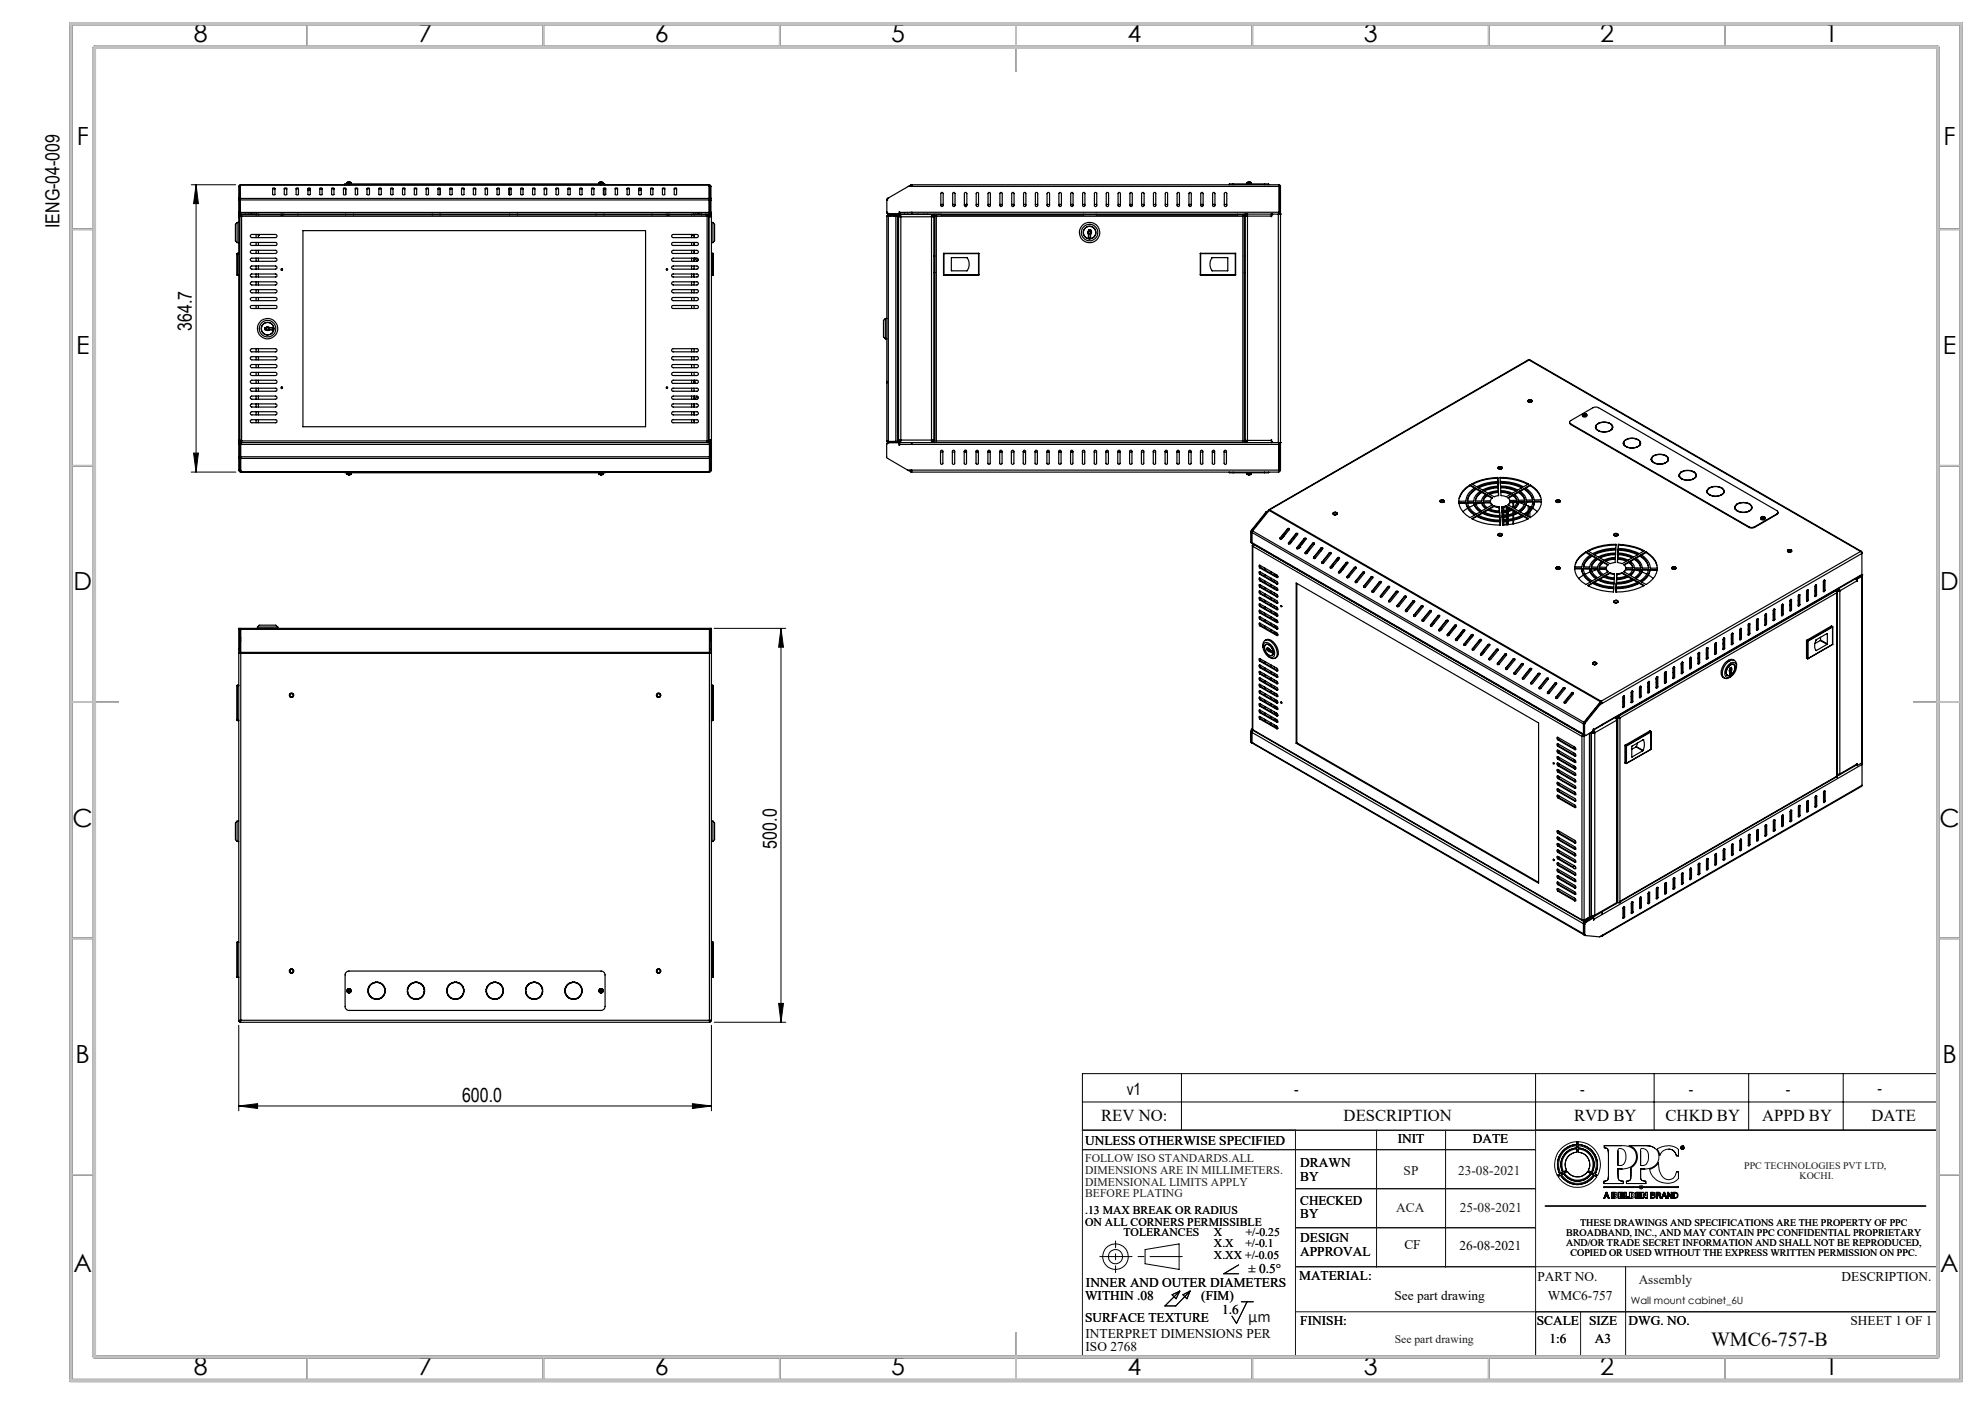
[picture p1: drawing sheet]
<svg xmlns="http://www.w3.org/2000/svg" width="420mm" height="297mm" viewBox="0 0 420 297" stroke-linecap="round" stroke-linejoin="round" font-family="sans-serif">
<defs><g id="words">
<g font-size="5.3">
<text x="41" y="8.9">8</text>
<text x="88.5" y="8.9">7</text>
<text x="138.5" y="8.9">6</text>
<text x="188.5" y="8.9">5</text>
<text x="238.5" y="8.9">4</text>
<text x="288.5" y="8.9">3</text>
<text x="338.5" y="8.9">2</text>
<text x="386" y="8.9">1</text>
<text x="16.2" y="30.7">F</text>
<text x="411.2" y="30.7">F</text>
<text x="16.1" y="74.9">E</text>
<text x="411.1" y="74.9">E</text>
<text x="15.5" y="124.9">D</text>
<text x="410.5" y="124.9">D</text>
<text x="15.4" y="174.9">C</text>
<text x="410.4" y="174.9">C</text>
<text x="16" y="224.9">B</text>
<text x="411" y="224.9">B</text>
<text x="15.5" y="269.2">A</text>
<text x="410.5" y="269.2">A</text>
<text x="41" y="290.9">8</text>
<text x="88.5" y="290.9">7</text>
<text x="138.5" y="290.9">6</text>
<text x="188.5" y="290.9">5</text>
<text x="238.5" y="290.9">4</text>
<text x="288.5" y="290.9">3</text>
<text x="338.5" y="290.9">2</text>
<text x="386" y="290.9">1</text>
</g>
<text font-size="4.2" x="362" y="284.8">WMC6-757-B</text>
<g font-size="4.1">
<text x="12.6" y="48.3" transform="rotate(-90 12.6 48.3)">IENG-04-009</text>
<text x="40.6" y="70" transform="rotate(-90 40.6 70)">364.7</text>
<text x="164.3" y="179.5" transform="rotate(-90 164.3 179.5)">500.0</text>
<text x="97.8" y="233">600.0</text>
</g>
<g font-size="3.5">
<text x="238.4" y="231.6">v1</text>
<text x="273.8" y="231.6">-</text>
<text x="334.3" y="231.6">-</text>
<text x="357.3" y="231.6">-</text>
<text x="377.8" y="231.6">-</text>
<text x="397.3" y="231.5">-</text>
<text x="233" y="237.1">REV NO:</text>
<text x="284.3" y="237.1">DESCRIPTION</text>
<text x="333" y="237.1">RVD BY</text>
<text x="352.4" y="237.1">CHKD BY</text>
<text x="372.8" y="237.1">APPD BY</text>
<text x="396" y="237.1">DATE</text>
</g>
<text font-size="3.5" fill="#191924" x="264.1" y="279.7">µm</text>
<g font-size="2.8" fill="#191924">
<text x="229.6" y="242.3">UNLESS OTHERWISE SPECIFIED</text>
<text x="295.7" y="241.7">INIT</text>
<text x="311.6" y="241.7">DATE</text>
<text x="297" y="248.6">SP</text>
<text x="308.5" y="248.6">23-08-2021</text>
<text x="275.1" y="254.9">CHECKED</text>
<text x="275.1" y="257.8">BY</text>
<text x="295.4" y="256.3">ACA</text>
<text x="308.9" y="256.3">25-08-2021</text>
<text x="346.7" y="271.6">Assembly</text>
</g>
<g font-size="2.8">
<text x="275.1" y="246.9">DRAWN</text>
<text x="275.1" y="249.7">BY</text>
<text x="275.1" y="262.8">DESIGN</text>
<text x="264.2" y="269.3">± 0.5°</text>
<text x="275.1" y="265.6">APPROVAL</text>
<text x="297.1" y="264.3">CF</text>
<text x="308.8" y="264.5">26-08-2021</text>
<text x="229.6" y="275">WITHIN .08</text>
<text x="229.8" y="272.3">INNER AND OUTER DIAMETERS</text>
<text x="254.2" y="275">(FIM)</text>
<text x="274.9" y="270.8">MATERIAL:</text>
<text x="295" y="275">See part drawing</text>
<text x="325.3" y="271">PART NO.</text>
<text x="327.5" y="275">WMC6-757</text>
<text x="389.6" y="271">DESCRIPTION.</text>
<text x="229.6" y="279.6">SURFACE TEXTURE</text>
<text x="258.6" y="278">1.6</text>
<text x="275.1" y="280.3">FINISH:</text>
<text x="325.2" y="280.2">SCALE</text>
<text x="336.2" y="280.2">SIZE</text>
<text x="344.6" y="280.2">DWG. NO.</text>
<text x="391.6" y="280.2">SHEET 1 OF 1</text>
<text x="229.7" y="282.9">INTERPRET DIMENSIONS PER</text>
<text x="229.7" y="285.8">ISO 2768</text>
<text x="327.8" y="284.2">1:6</text>
<text x="337.5" y="284.2">A3</text>
</g>
<g font-size="2.5" fill="#191924">
<text x="229.6" y="245.9">FOLLOW ISO STANDARDS.ALL</text>
<text x="229.6" y="248.3">DIMENSIONS ARE IN MILLIMETERS.</text>
<text x="229.6" y="250.8">DIMENSIONAL LIMITS APPLY</text>
<text x="229.6" y="253.3">BEFORE PLATING</text>
<text x="295.1" y="284.2">See part drawing</text>
</g>
<g font-size="2.5">
<text x="229.6" y="256.8">.13 MAX BREAK OR RADIUS</text>
<text x="229.6" y="259.3">ON ALL CORNERS PERMISSIBLE</text>
<text x="237.7" y="261.4">TOLERANCES</text>
<text x="256.9" y="261.4">X</text>
<text x="256.9" y="263.9">X.X</text>
<text x="263.5" y="263.9">+/-0.1</text>
<text x="263.6" y="261.4">+/-0.25</text>
<text x="256.9" y="266.4">X.XX +/-0.05</text>
</g>
<g font-size="2.1" fill="#191924">
<text x="369" y="247.3">PPC TECHNOLOGIES PVT LTD,</text>
<text x="380.7" y="249.4">KOCHI.</text>
</g>
<g font-size="2.1">
<text x="331.4" y="263.5">AND/OR TRADE SECRET INFORMATION AND SHALL NOT BE REPRODUCED,</text>
<text x="331.4" y="261.4">BROADBAND, INC., AND MAY CONTAIN PPC CONFIDENTIAL PROPRIETARY</text>
<text x="334.3" y="259.3">THESE DRAWINGS AND SPECIFICATIONS ARE THE PROPERTY OF PPC</text>
<text x="332.3" y="265.6">COPIED OR USED WITHOUT THE EXPRESS WRITTEN PERMISSION ON PPC.</text>
<text x="345.1" y="275.9">Wall mount cabinet_6U</text>
</g>
</g></defs>
<g fill="none" stroke="#000" stroke-width=".21">
<path d="M40.5 39.1h9.4M41.5 39.1v60.8M41.5 39.1l.5 4h-1zM40.5 99.9h9.4M41 95.8h1l-.5 4.1zM151.1 132.9h15.2M165.2 132.9v83.3M165.2 132.9l.6 4h-1.1zM50.5 216.9v18.1M150.5 216.9v18.1M151.1 216.2h15.2M164.7 212.3h1.1l-.6 3.9z"/>
<path d="M50.5 234l4-.5v1zM50.5 234h100M146.5 233.5l4 .5-4 .5zM229 233.1h181M250 227.1v12h160M324.9 227.1v12M350 227.1v12M370 227.1v12M390 227.1v12M410 227.1h-181v12M410 221.3h.1M329.7 248.9l.5-.3a4.2 4.2 0 0 0 7.1 .1l.6 .3a4.8 4.8 0 0 1-8.2-.1z"/>
<path d="M330.4 248.5l.4-.3a3.5 3.5 0 0 0 5.9 .1l.4 .2a4 4 0 0 1-6.7 0zM330.5 242.8a5 5 0 0 1 3.1-1.3v.6a4.2 4.2 0 0 0-3.6 6.3l-.5 .2a4.9 4.9 0 0 1 1-5.8zM331 248.1l.6-.3a2.62 2.62 0 0 0 4.3 .1l.6 .3a3.3 3.3 0 0 1-5.5-.1zM331.1 243.3a4.1 4.1 0 0 1 2.5-.9v.4a3.5 3.5 0 0 0-2.9 5.2l-.5 .2a4 4 0 0 1 .9-4.9zM331.6 243.9a3.3 3.3 0 0 1 2-.8v.6a2.64 2.64 0 0 0-2.2 3.8l-.6 .4a3.4 3.4 0 0 1 .8-4zM333.9 241.5a4.9 4.9 0 0 1 4.1 7.2l-.5-.3a4.2 4.2 0 0 0-3.6-6.3zM333.9 242.4a4 4 0 0 1 3.4 5.9l-.4-.2a3.5 3.5 0 0 0-3-5.3zM333.9 243.1a3.3 3.3 0 0 1 2.8 4.9l-.6-.4a2.63 2.63 0 0 0-2.2-3.9zM339.3 251.2h15.8M339.3 251.1v.1M339.3 251.1h15.8M339.3 251.1l15.8 .1"/>
<path d="M339.4 242.4h3.6a2.67 2.67 0 0 1 3.2 1.8 2.63 2.63 0 0 1-2.9 3.1h-1l.1 2a.78 .78 0 0 0 1.1 .6v.5h-4.1v-.5l.5-.1 .3-.3 .1-.7v-5.2l-.2-.6-.7-.2zM339.8 252.2h.2l.5 1.3h-.2l-.2-.4h-.4l-.2 .4h-.1zM339.9 252.4l.2 .5h-.4zM341.1 252.2h.8l.2 .2v.3a.45 .45 0 0 1 0 .5 .45 .45 0 0 1-.4 .3h-.6zM341.5 252.5l.3 .1-.3 .1zM341.5 252.9l.3 .1-.3 .2zM342.4 243.1a1.15 1.15 0 0 1 1.6 1.1 1.8 1.8 0 0 1-1.1 2.4l-.6-.1zM342.4 252.2h1v.3h-.6v.2h.5v.3h-.5v.2h.7v.3h-1.1zM343.6 252.2h.5v1h.5v.3h-1zM344.7 242.4h3.1a2.6 2.6 0 0 1 3.2 2.2 2.69 2.69 0 0 1-2.9 2.7h-1l.1 2a.81 .81 0 0 0 1 .6v.5h-4.1v-.5l.8-.2 .2-.4v-2.3a2.55 2.55 0 0 0 1.4-2.4 2.55 2.55 0 0 0-1.8-2.2zM344.8 252.2h.5a.62 .62 0 0 1 .7 .7 .62 .62 0 0 1-.7 .6h-.5zM345.5 252.8v-.2l-.3-.1v.7l.3-.1 .1-.3"/>
<path d="M346.1 252.2h1v.3h-.6v.2h.6v.3h-.6v.2h.7v.3h-1.1zM346.7 251.1h1M346.9 250.8l.7 .7M347.2 243a1.3 1.3 0 0 1 1.6 1.6 1.49 1.49 0 0 1-1.3 2l-.4-.1zM347.2 250.6v1.1M347.3 252.2h.4l.5 .7v-.7h.3v1.3h-.3l-.5-.7v.7h-.4zM347.6 250.8l-.7 .7M349 247.4l.5-.2a2.81 2.81 0 0 0 1.4-1.3 3.7 3.7 0 0 0 1.7 3.6 1.64 1.64 0 0 0 2.1-1.6h.4v1.4a3.6 3.6 0 0 1-5.7-.9zM349.3 252.2l.8 .1-.1 .5 .2 .2v.3l-.9 .2zM349.5 252.4h.2a.21 .21 0 0 1 .3 .2 .21 .21 0 0 1-.3 .2h-.2zM349.5 252.9h.5v.3l-.5 .1zM350.4 252.2h.6a.34 .34 0 0 1 .4 .3 .34 .34 0 0 1-.2 .4l.3 .6-.3-.1-.1-.5h-.5v.6h-.2z"/>
<path d="M350.6 243.1a3.7 3.7 0 0 1 4.5 .1v1.3h-.4a1.81 1.81 0 0 0-1.7-1.4 1.81 1.81 0 0 0-1.8 1.3v-.3zM350.6 252.4h.6v.3l-.6 .1zM352 252.2h.2l.5 1.3h-.2l-.1-.4h-.5l-.2 .4h-.1zM352.1 252.4l.2 .5h-.4zM352.8 252.2h.2l.6 1v-1h.2v1.3h-.2l-.6-1v1h-.2zM354 252.2h.5a.62 .62 0 0 1 .6 .6 .62 .62 0 0 1-.6 .7h-.5zM354.2 252.4a.51 .51 0 0 1 .7 .4 .51 .51 0 0 1-.7 .5zM355.1 251.1v.1M355.1 251.1l-15.8 .1M355.8 242.6l.1 .4zM355.9 242.6h.1M355.9 242.8h.1"/>
<path d="M356 242.6h.1v.2M356 242.6l.1 .1-.1 .1M356 242.4h.1M356 242.5h.1M356.1 242.8l.1 .2-.2-.2M356.1 242.8h.1M242.3 264.3l7.2-1.2v5.4l-7.2-1.2zM248 273.9l1.6-.8-.8 1.6zM249.6 273.1l-3.1 3.2h2.3l3-3.2M250.3 273.9l1.5-.8-.7 1.6zM262.1 267.6l-3.2 1.8h3.2M262.6 275.4h2.6"/>
<path d="M263.9 275.3l-2.3 4.7-.9-1.6M344 268v9.5M199.3 287.1h89.4"/>
<circle cx="356" cy="242.8" r=".39"/>
<circle cx="356" cy="242.8" r=".32"/>
<circle cx="236" cy="265.8" r="1.51"/>
<circle cx="236" cy="265.8" r="2.71"/>
</g>
<path d="M232.7 265.8h17.5" fill="none" stroke="#000" stroke-width=".21" stroke-dasharray="15.2 1.3 1.3 1.3" stroke-dashoffset="8.4"/>
<path d="M236 262.5v6.7" fill="none" stroke="#000" stroke-width=".21" stroke-dasharray="15.2 1.3 1.3 1.3" stroke-dashoffset="13.8"/>
<g fill="none" stroke="#000" stroke-width=".25">
<path d="M50.5 39.4v2.5M50.5 39.4h.2M50.7 39.4l.2-.1-.1 .1M50.7 39.4v2.5M50.8 39.3v.1M50.8 39.4h.1M50.8 39.4v5.7M50.9 39.1h.1M50.9 39.1l-.4 .3M50.9 39.1v2.9M50.9 39.1h99.1M57.7 39.8l.5 .1v1.2l-.2 .1h-.3z"/>
<path d="M60.1 39.9l.2-.1 .4 .1v1.2l-.2 .1-.4-.1zM62.7 39.8h.4v1.4h-.1l-.3-.1zM65.2 39.9l.5-.1v1.4h-.2l-.3-.1zM67.7 39.9l.5-.1v1.4h-.2l-.3-.1zM70.2 39.8h.5v1.4h-.2h-.3zM72.7 39.8l.5 .1v1.2l-.2 .1h-.3zM73.3 38.6v.1M73.3 38.6h.9M73.3 38.7h1M73.3 38.7v.2M73.6 38.6h-.3M73.6 38.6h.1"/>
<path d="M73.8 38.9h-.2a.44 .44 0 0 0-.6 .2M73.8 38.9v.2M73.8 38.9h53.3M73.9 38.5l-.3 .1M73.9 38.5h.1M73.9 38.5l.1 .1M74 38.6h.2M74 38.6h.1M74.2 38.6l.1 .1M74.3 38.7v.2M75.2 39.8l.5 .1v1.2l-.2 .1h-.3zM77.6 39.9l.2-.1 .4 .1v1.2l-.2 .1-.4-.1z"/>
<path d="M80.2 39.9l.1-.1 .4 .1v1.2l-.2 .1-.3-.1zM82.7 39.9l.4-.1v1.4h-.1l-.3-.1zM85.2 39.8h.5v1.4h-.2l-.3-.1zM87.7 39.8h.5v1.4h-.2h-.3zM90.2 39.8l.5 .1v1.2l-.2 .1h-.3zM92.7 39.8l.5 .1v1.2l-.2 .1h-.3zM95.2 39.8l.5 .1v1.2l-.2 .1h-.3zM97.7 39.8l.5 .1v1.2l-.2 .1-.4-.1zM100.2 39.8h.4v1.4h-.1l-.3-.1zM102.7 39.8h.5v1.4h-.2l-.3-.1zM105.2 39.9l.5-.1v1.4h-.2l-.3-.1zM107.7 39.8l.5 .1v1.2l-.2 .1h-.3z"/>
<path d="M107.8 39.9v1.3M110.2 39.8l.5 .1v1.2l-.2 .1h-.3zM112.7 39.8l.5 .1v1.2l-.2 .1h-.3zM115.2 39.8l.5 .1v1.2l-.2 .1-.4-.1zM117.7 39.8l.5 .1v1.2l-.2 .1-.3-.1zM120.2 39.8h.4v1.4h-.1l-.3-.1zM122.7 39.8h.5v1.4h-.2l-.3-.1zM125.2 39.8h.5v1.4h-.2h-.3zM126.6 38.7h1M126.6 38.7v.2M126.7 38.6l-.1 .1M126.7 38.6h.9"/>
<path d="M127 38.5l-.3 .1M127 38.5h.1M127.1 38.5l.3 .1M127.1 38.9h.9v.2M127.1 38.9v.2M127.4 38.6h.2M127.4 38.6h.1M127.6 38.6v.1M127.6 38.7v.2M127.7 39.8l.5 .1v1.2l-.2 .1h-.3zM127.8 39.9v1.3M130.2 39.8l.5 .1v1.2l-.2 .1h-.3z"/>
<path d="M132.7 39.8l.5 .1v1.2l-.2 .1h-.3zM135.2 39.8l.5 .1v1.2l-.2 .1-.4-.1zM137.7 39.8h.4v1.4h-.1l-.3-.1zM140.2 39.9l.5-.1v1.4h-.2l-.3-.1zM142.7 39.8h.5v1.4h-.2l-.3-.1zM150 39.1h.1M150 39.1l.3 .1 .1 .2M150 39.1v2.9M150 39.4h.1M150.1 39.3v.1M150.1 39.4l-.1-.1 .2 .1M150.1 39.4v5.7"/>
<path d="M150.2 39.4v2.5M150.2 39.4h.2M150.4 39.4v2.5M192.2 39.4h78.4M192.2 39.4l-4.3 2.5M192.8 39.1l.1 .2M192.8 39.1l-.6 .3M192.9 39.3l-.3 .1M192.9 39.1v.3M192.9 39.3h.1M192.9 39.1h-.1M192.9 39.1h77.7"/>
<path d="M260.9 38.9h-.8v.2M260.9 38.9h6.7M260.9 38.9v.2M263.8 38.6v.1M263.8 38.6h.9M263.8 38.7h.9M263.8 38.7v.2M264.1 38.6h-.3M264.1 38.6h.4M264.1 38.6h.1M264.5 38.6h.2M264.5 38.6h.1"/>
<path d="M264.7 38.6v.1M264.7 38.7v.2M267.6 38.9h.8v.2M267.6 38.9v.2M270.6 39.1v.3M270.6 39.1l.3 .3M270.6 39.3l.1 .1M270.6 39.4v5.5M270.7 39.4h.2M270.7 39.4v5.9M270.9 39.4v60M50.1 58.1h.1"/>
<path d="M50.1 58.1l.1 .1M50.1 53.7h.1M50.1 53.7v4.4M50.2 47.1v4.2M50.2 47.1a2.19 2.19 0 0 0-.4 2v1.8l.4 .4M50.2 47.1h.3M50.2 51.3h.3M50.2 58.1v.1M50.2 53.6v.1M50.2 53.6l-.1 .1M50.2 58.1h.3M50.2 53.7v4.4"/>
<path d="M50.2 53.7h.3M50.2 58.2h.3M50.2 53.6h.3M50.5 44.9v.4M50.5 41.9v.4M50.5 45.8h.1M50.5 45.7h.1M50.5 45.3h.2M50.5 44.9h.2M50.5 42.3h.2M50.5 41.9h.2M50.5 42.3v2.6"/>
<path d="M50.5 45.3v48.3M50.7 44.9v.4M50.7 41.9v.4M50.7 45.3h.2M50.7 44.9l.2 .2-.2-.2M50.7 45.5l-.2 .3M50.7 45.3h.1M50.7 42.3v2.6M50.7 45.3v.1M50.8 45.7l.3 .1M50.8 45.7v47.7M50.8 45.7h.2"/>
<path d="M50.9 44.9v.4M50.9 42v.3M50.9 45.3l-.4 .4M50.9 45.3h99.1M50.9 44.9h99.1M50.9 42.3h99.1M50.9 42.3v2.6M50.9 42h99.1M50.9 45.6l.2 .2M51 45.7l.1 .1M51 45.7h.1M51 45.3v.4"/>
<path d="M51 45.6l-.2 .1M51.1 45.8h.1M51.1 45.8v47.5M51.1 45.8h98.5M51.9 45.3v.1M52.5 45.3v.1M52.9 45.3v.1M53.1 59.7l5.2-.1a.34 .34 0 0 1 .3 .4 .34 .34 0 0 1-.3 .3h-5l-.3-.2zM53.1 58h5.2a.32 .32 0 0 1 .3 .3 .32 .32 0 0 1-.3 .3h-5.1l-.2-.3zM53.1 56.4l5.2-.1a.34 .34 0 0 1 .3 .3 .34 .34 0 0 1-.3 .3h-5l-.3-.2zM53.1 54.7l5.2-.1a.34 .34 0 0 1 .3 .3 .34 .34 0 0 1-.3 .4h-5l-.3-.2zM53.1 53.1l5.2-.2a.34 .34 0 0 1 .3 .4 .34 .34 0 0 1-.3 .3h-5l-.3-.2z"/>
<path d="M53.1 51.4l5.2-.1a.32 .32 0 0 1 .3 .3 .32 .32 0 0 1-.3 .3h-5.1l-.2-.3zM53.1 49.7l5.2-.1a.34 .34 0 0 1 .3 .3 .34 .34 0 0 1-.3 .4h-5l-.3-.2zM53.2 45.3v.1M53.4 45.3v.1M53.8 45.3v.1M54.2 45.4h.5M54.2 45.4h-3.3l-.3 .2-.1 .3 .3-.1M54.2 45.4h.1M54.2 49.6v.7M54.2 51.3v.6M54.2 52.9v.7M54.2 54.6v.7"/>
<path d="M54.2 56.3v.6M54.2 58v.6M54.2 59.6v.7M54.3 45.3v.1M54.7 49.8h.1M54.7 49.6h.1M54.7 49.6v.2M54.7 45.4h.1M54.7 49.6v.7M54.7 51.3v.6M54.7 52.9v.7M54.7 54.6v.7"/>
<path d="M54.7 56.3v.6M54.7 58v.6M54.7 59.6v.7M57.7 40l.1-.1 .4 .1M59.5 45.4h.1M59.5 45.4h.2M59.5 45.3v.1M59.7 45.3v.1M59.7 56.9v.2M60.1 45.3v.1M60.1 40l.2-.1 .4 .1M62.7 40l.1-.1 .3 .1"/>
<path d="M63 45.3v.1M64.1 48.8h72.5v41.5h-72.5zM65.2 40l.1-.1 .4 .1M65.7 40.3h-.5M67.7 40l.1-.1 .4 .1M70.2 40l.1-.1 .4 .1M72.7 40l.1-.1 .4 .1M73.1 45.3v.1M74.8 45.3v.1M75.2 40l.1-.1 .4 .1M77.6 40l.2-.1 .4 .1M80.2 40l.1-.1 .4 .1"/>
<path d="M82.7 40l.1-.1 .3 .1M85.2 40l.1-.1 .4 .1M87.7 40l.1-.1 .4 .1M90.2 40l.1-.1 .4 .1M91.5 45.3v.1M92.7 40l.1-.1 .4 .1M93.1 45.3v.1M95.2 40l.1-.1 .4 .1M97.6 40l.2-.1 .4 .1M100.2 40l.1-.1 .3 .1M102.7 40l.1-.1 .4 .1M105.2 40l.1-.1 .4 .1"/>
<path d="M107.7 40l.1-.1 .4 .1M107.8 45.3v.1M109.5 45.3v.1M110.2 40l.1-.1 .4 .1M112.7 40l.1-.1 .4 .1M115.1 40l.2-.1 .4 .1M117.7 40l.1-.1 .4 .1M120.2 40l.1-.1 .3 .1M122.7 40l.1-.1 .4 .1M125.2 40l.1-.1 .4 .1M126.1 45.3v.1M127.7 40l.1-.1 .4 .1"/>
<path d="M127.8 45.3v.1M130.2 40l.1-.1 .4 .1M132.7 40l.1-.1 .4 .1M135.1 40l.2-.1 .4 .1M135.7 40.3h-.6M137.7 40l.1-.1 .3 .1M138 45.3v.1M140.2 40l.1-.1 .4 .1M140.9 45.3v.1M141.3 45.3v.1M141.6 45.4h.1M141.6 45.4h-.3"/>
<path d="M141.6 45.3v.1M142.2 59.7l5.3-.1a.34 .34 0 0 1 .3 .4 .34 .34 0 0 1-.3 .3h-5l-.4-.2zM142.2 58h5.3a.32 .32 0 0 1 .3 .3 .32 .32 0 0 1-.3 .3h-5.2l-.2-.3zM142.2 56.4l5.3-.1a.34 .34 0 0 1 .3 .3 .34 .34 0 0 1-.3 .3h-5l-.4-.2zM142.2 54.7l5.3-.1a.34 .34 0 0 1 .3 .3 .34 .34 0 0 1-.3 .4h-5l-.4-.2zM142.2 53.1l5.3-.2a.34 .34 0 0 1 .3 .4 .34 .34 0 0 1-.3 .3h-5l-.4-.2zM142.2 51.4l5.3-.1a.32 .32 0 0 1 .3 .3 .32 .32 0 0 1-.3 .3h-5.2l-.2-.3zM142.2 49.7l5.3-.1a.34 .34 0 0 1 .3 .3 .34 .34 0 0 1-.3 .4h-5l-.4-.2zM142.7 40l.1-.1 .4 .1M146.3 49.6v.2M146.3 49.8h.1M146.3 49.6v.7"/>
<path d="M146.3 51.3v.6M146.3 52.9v.7M146.3 54.6v.7M146.3 56.3v.6M146.3 58v.6M146.3 59.6v.7M146.8 45.3v.1M146.8 58l.1 .6M146.9 45.4h-.6M146.9 45.4h1.6M146.9 45.4h.1M146.9 49.6v.7"/>
<path d="M146.9 51.3v.6M146.9 52.9v.7M146.9 54.6v.7M146.9 56.3v.6M146.9 58.5v.1M146.9 59.6v.7M147.1 54.6l.2 .4 .5-.1M147.2 45.3v.1M147.6 45.3v.1M147.8 45.3v.1M148.1 45.3v.1M148.5 45.3v.1"/>
<path d="M149.3 45.3v.1M149.3 45.4h.7M149.6 45.8v47.5M149.6 45.8h.1M149.7 45.7h.1M149.7 45.4h-98.7l.1 .4M149.7 45.4l-.1 .4M149.8 45.7l-.2 .1M149.8 45.7h.1M149.9 45.7l-.3 .1M149.9 45.7v47.7M150 45.4v48.2h.2l.3-.5h-.5"/>
<path d="M150 45.4h.3l.2 .5h-.5M150 45.6l.2 .3M150 45.6h.1M150 45.7h.2v.2M150 44.9v.4M150 42v.3M150 42.3v2.6M150.1 45.3v.1M150.1 45.6v.1M150.2 44.9v.4M150.2 41.9v.4M150.2 45.3h-.2"/>
<path d="M150.2 44.9l-.2 .2 .2-.2M150.2 45.3l.3 .4M150.2 45.3h.3v48.3M150.2 44.9h.2M150.2 42.3v2.6M150.2 42.3h.2M150.2 41.9h.2M150.3 45.5l.2 .3M150.3 45.3v.1M150.4 44.9v.4M150.4 41.9v.4M150.4 42.3v2.6"/>
<path d="M150.5 47.1h.3M150.5 51.3h.3M150.5 58.1h.3M150.5 53.7h.3M150.5 58.2h.3M150.5 53.6h.3M150.8 53.6v.1M150.8 53.7h.1M150.8 53.6l.1 .1M150.8 58.1h.1M150.8 58.1v.1M150.8 53.7v4.4"/>
<path d="M150.8 47.1v4.2M150.8 47.1a1.71 1.71 0 0 1 .4 1.6v.9a1.86 1.86 0 0 1-.4 1.7M150.9 58.1l-.1 .1M150.9 53.7v4.4M187.6 44.9l.2 .3 .3 .1M187.6 44.9l.4 .4M187.6 42.3h.1M187.6 44.9h.1M187.6 42.3v2.6M187.6 45.8v47.5M187.8 42l-.2 .3M187.8 42h.1"/>
<path d="M187.9 41.9l-.3 .4M187.9 41.9l-.1 .1M188 45.4l-.4 .4M188 45.4h1.9v48.2M188 45.4v48.2M188 45.3h.1M188.3 45.3v.1M188.3 45.6v.1M189.1 45.3v.1M189.1 45.6v.1M189.5 45.7l-1.9 .1M189.5 45.7h.4"/>
<path d="M189.5 45.7v47.7M189.9 55l.2 .2M189.9 45.6l-2 .1M190.1 45.9h.5M190.3 45.1h.1M190.4 45.4h7.2M190.4 44.9l-.1-.1v.5h-2.3M190.4 45.4h-.3v48.2M190.4 45.4v.5M190.6 45.4v.5M190.6 45.9v47.2M190.6 45.9h6.5"/>
<path d="M191.4 45.3v.1M192.1 45.3v.1M192.9 44.9l.1 .4h77.5M192.9 44.9v.4h-2.5v-.4M192.9 44.9h77.7M192.9 44.9h-2.5M194.2 45.3v.1M195.5 45.3v.1M196.2 45.3v.1M197.1 45.9h.5M197.1 45.4v.5M197.1 45.8h.2"/>
<path d="M197.1 45.5h.2M197.1 45.9v47.2M197.3 45.4v.5M197.6 45.4h.2M197.6 54.1h.2M197.6 57.6h.2M197.6 45.4v48.2M197.8 45.7l.3 .1M197.8 45.7v47.9M197.8 45.4h31.5M197.8 45.4v.3M198 45.4l.1 .4"/>
<path d="M198 45.4h65.1M198.1 45.8h.1M198.1 45.8h64.9M198.1 45.8v47.8M199.1 43.2h.5M199.2 40.7l.4 .3v2.5a.25 .25 0 0 1-.3 .2 .25 .25 0 0 1-.2-.2v-2.7zM199.2 45.4h.1M199.6 53.7h.1M199.6 58.1h.1M199.6 58.1l.1 .1M199.6 53.7v4.4M199.7 58.1v.1"/>
<path d="M199.7 53.6v.1M199.7 53.6l-.1 .1M199.7 58.1h7.3M199.7 53.7h7.3M199.7 58.2h7.3M199.7 53.6h7.3M199.7 53.7v4.4M201.3 54.5h3.3a2.21 2.21 0 0 1 0 2.8h-3.3zM201.6 43.2h.5M201.7 40.7l.4 .3v2.5a.25 .25 0 0 1-.3 .2 .25 .25 0 0 1-.2-.2v-2.7zM204 43.2h.5M204.1 40.8l.3-.1 .2 .3v2.5a.27 .27 0 0 1-.3 .2 .27 .27 0 0 1-.3-.2z"/>
<path d="M204.4 43.5v.2M204.6 43.2l-.2 .1v.4l.2-.5M206.6 43.2h.4M206.6 40.8l.3-.1 .1 .1v2.7a.25 .25 0 0 1-.2 .2 .25 .25 0 0 1-.2-.2zM207 58.1v.1M207 58.1h.1M207 53.7h.1M207 53.6v.1M207 53.6l.1 .1M207 53.7v4.4M207.1 58.1l-.1 .1M207.1 53.7v4.4"/>
<path d="M209.1 43.2h.4M209.1 40.8l.3-.1 .1 .1v2.7a.25 .25 0 0 1-.2 .2 .25 .25 0 0 1-.2-.2zM211.6 43.2h.5M211.7 40.7l.4 .1v2.7a.25 .25 0 0 1-.3 .2 .25 .25 0 0 1-.2-.2v-2.5zM214.1 43.2h.5M214.2 40.7h.2l.2 .3v2.5a.25 .25 0 0 1-.3 .2 .25 .25 0 0 1-.2-.2v-2.7zM216.6 43.2h.5M216.7 40.7h.2l.2 .3v2.5a.25 .25 0 0 1-.3 .2 .25 .25 0 0 1-.2-.2v-2.7zM219.1 40.8l.3-.1 .2 .3v2.5a.25 .25 0 0 1-.3 .2 .25 .25 0 0 1-.2-.2zM219.1 43.2h.5M221.5 43.2h.6M221.7 40.7l.4 .3v2.5a.27 .27 0 0 1-.3 .2 .27 .27 0 0 1-.3-.2v-2.5z"/>
<path d="M224 43.2h.6M224.1 40.8l.3-.1 .2 .3v2.5a.27 .27 0 0 1-.3 .2 .27 .27 0 0 1-.3-.2zM226.6 43.2h.4M226.6 40.8l.3-.1 .1 .1v2.7a.25 .25 0 0 1-.2 .2 .25 .25 0 0 1-.2-.2zM229.1 43.2h.5M229.1 40.8l.3-.1 .2 .1v2.7a.25 .25 0 0 1-.3 .2 .25 .25 0 0 1-.2-.2zM229.3 45.3v.1M230.3 49.5v.8M230.3 50.3h.5M230.3 48.9a.39 .39 0 0 0 0 .6M230.3 50.3h.4M230.3 48.6h.5"/>
<path d="M230.3 48.6v.3M230.3 50.3h.1M230.3 48.6l.1 .9M230.3 48.9h.1M230.4 48.9l-.2 .2 .2 .4M230.4 49.5l-.1 .8M230.4 49.5h-.1M230.7 50.3h.1M230.7 48.9l.2 .2-.2 .4M230.7 48.9l.1 1.4M230.7 49.5v.8M230.7 49.5h.1"/>
<path d="M230.8 48.9a.39 .39 0 0 1 0 .6M230.8 48.6v.3M230.8 48.9h-.1M230.8 48.6l-.1 .3M231.6 40.8l.1-.1 .4 .1v2.7a.25 .25 0 0 1-.3 .2 .25 .25 0 0 1-.2-.2zM231.6 43.2h.5M231.9 45.3l.1 .1M232 45.4h29.8M234.1 40.8l.3-.1 .2 .3v2.5a.25 .25 0 0 1-.3 .2 .25 .25 0 0 1-.2-.2zM234.1 43.2h.5M236.6 43.2h.5M236.7 40.7l.4 .3v2.5a.25 .25 0 0 1-.3 .2 .25 .25 0 0 1-.2-.2v-2.7z"/>
<path d="M239.1 43.2h.5M239.1 40.8l.3-.1 .2 .3v2.5a.25 .25 0 0 1-.3 .2 .25 .25 0 0 1-.2-.2zM241.5 43.2h.6M241.6 40.8l.3-.1 .2 .3v2.5a.27 .27 0 0 1-.3 .2 .27 .27 0 0 1-.3-.2zM244.1 43.2h.4M244.1 40.8l.3-.1 .1 .1v2.7a.25 .25 0 0 1-.2 .2 .25 .25 0 0 1-.2-.2zM246.6 43.2h.5M246.6 40.8l.3-.1 .2 .1v2.7a.25 .25 0 0 1-.3 .2 .25 .25 0 0 1-.2-.2zM249.1 43.2h.5M249.2 40.7l.4 .1v2.7a.25 .25 0 0 1-.3 .2 .25 .25 0 0 1-.2-.2v-2.5zM251.6 40.8l.3-.1 .2 .3v2.5a.25 .25 0 0 1-.3 .2 .25 .25 0 0 1-.2-.2zM251.6 43.2h.5"/>
<path d="M254 58.1h.1M254 53.7h.1M254 58.1v.1M254 53.7v4.4M254 53.6v.1M254 58.1h7.4M254 53.7h7.4M254 58.2h7.4M254 53.6h7.4M254.1 43.2h.5M254.2 40.7h.2l.2 .3v2.5a.25 .25 0 0 1-.3 .2 .25 .25 0 0 1-.2-.2v-2.7zM256.4 54.5h3.4v2.8h-3.3a2.2 2.2 0 0 1-.1-2.8z"/>
<path d="M256.6 43.2h.5M256.7 40.7l.4 .3v2.5a.25 .25 0 0 1-.3 .2 .25 .25 0 0 1-.2-.2v-2.7zM259 43.2h.6M259.2 40.8l.2-.1 .2 .3v2.5a.27 .27 0 0 1-.3 .2 .27 .27 0 0 1-.3-.2zM261.4 58.1h.1M261.4 53.7h.1M261.4 53.6v.1M261.4 58.1v.1M261.4 53.7v4.4M261.8 45.3v.1M263 45.8h.1M263 45.8l.3-.1z"/>
<path d="M263 45.8v47.8M263.1 45.4l-.1 .4M263.2 45.3l.1 48.3M263.3 54.1h.2M263.3 57.6h.2M263.5 45.7h.4M263.5 45.3v48.3M263.7 45.4h.2M263.7 45.5h.2M263.7 45.3v.4M263.9 45.3v.4M263.9 45.7h5.1"/>
<path d="M263.9 45.7v47.5M269 45.3v.4M269.1 45.3h.1M269.1 45.5h.1M269.1 45.3v.5l-.1-.1M270.5 45.3h.4M270.5 45.3v48.3M270.6 44.9v.4l.1-.1M270.7 44.9l-.1 .2M270.9 45.3h.1M53.1 64.7l5.2-.1a.32 .32 0 0 1 .3 .3 .32 .32 0 0 1-.3 .4h-5.1l-.2-.4zM53.1 63l5.2-.1a.34 .34 0 0 1 .3 .4 .34 .34 0 0 1-.3 .3h-5l-.3-.2z"/>
<path d="M53.1 61.4l5.2-.1a.34 .34 0 0 1 .3 .3 .34 .34 0 0 1-.3 .3h-5l-.3-.2zM53.1 73.9l5.2-.1a.34 .34 0 0 1 .3 .3 .34 .34 0 0 1-.3 .3h-5.1l-.2-.3zM53.1 75.5h5.2a.34 .34 0 0 1 .3 .3 .34 .34 0 0 1-.3 .3h-5l-.3-.2zM53.1 77.2l5.2-.1a.34 .34 0 0 1 .3 .3 .34 .34 0 0 1-.3 .4h-5l-.3-.2zM53.1 78.9l5.2-.1a.34 .34 0 0 1 .3 .3 .34 .34 0 0 1-.3 .3h-5l-.3-.2zM54.2 61.3v.6M54.2 62.9v.7M54.2 64.6v.7M54.2 73.8v.6M54.2 75.5v.6M54.2 77.1v.7M54.2 78.8v.6"/>
<path d="M54.7 61.3v.6M54.7 62.9v.7M54.7 64.6v.7M54.7 73.8v.6M54.7 75.5v.6M54.7 77.1v.7M54.7 78.8v.6M56.1 69.3h.2M56.1 69.3v.4M56.1 69.3h.1M56.1 69.3l.2 .1M56.3 69.7a.39 .39 0 0 0 .6 .1"/>
<path d="M56.3 69.3a.44 .44 0 0 1 .7 0M56.3 69.3v.1M56.3 69.4h1.4M56.3 69.7h.1M56.3 69.7l.2 .1 .4-.1M56.9 69.7h-.8M56.9 69.8h.8M56.9 69.7h.8M56.9 69.7v.1M57 69.3l-.1 .1a.31 .31 0 0 0-.3-.2 .31 .31 0 0 0-.3 .2M57 69.3h.7M57.7 69.7v.1"/>
<path d="M57.7 69.4v.3M57.7 69.3v.5M57.7 69.3v.1M142.2 64.7l5.3-.1a.32 .32 0 0 1 .3 .3 .32 .32 0 0 1-.3 .4h-5.2l-.2-.4zM142.2 63l5.3-.1a.34 .34 0 0 1 .3 .4 .34 .34 0 0 1-.3 .3h-5l-.4-.2zM142.2 61.4l5.3-.1a.34 .34 0 0 1 .3 .3 .34 .34 0 0 1-.3 .3h-5l-.4-.2zM142.2 73.9l5.3-.1a.34 .34 0 0 1 .3 .3 .34 .34 0 0 1-.3 .3h-5.2l-.2-.3zM142.2 75.5h5.3a.34 .34 0 0 1 .3 .3 .34 .34 0 0 1-.3 .3h-5l-.4-.2zM142.2 77.2l5.3-.1a.34 .34 0 0 1 .3 .3 .34 .34 0 0 1-.3 .4h-5l-.4-.2zM142.2 78.9l5.3-.1a.34 .34 0 0 1 .3 .3 .34 .34 0 0 1-.3 .3h-5l-.4-.2zM146.3 61.3v.6M146.3 62.9v.7"/>
<path d="M146.3 64.6v.7M146.3 73.8v.6M146.3 75.5v.6M146.3 77.1v.7M146.3 78.8v.6M146.9 61.3v.6M146.9 62.9v.7M146.9 64.6v.7M146.9 73.8v.6M146.9 75.5v.6M146.9 77.1v.7M146.9 78.8v.6"/>
<path d="M187.3 67.4v4.3M187.3 67.4l-.4 .4v3.5l.4 .4M187.3 67.4h.3M187.3 71.7h.3M323.5 76.2l.2-.1 70.1 40.5M323.5 76.2l-.1-.1-54.9 31.7M323.5 76.2l70.2 40.5M323.5 76.2l-54.9 31.6M50.5 96.6v.4M50.5 93.6v.4M50.5 99.4l.1 .3 .3 .2M50.5 94v2.6"/>
<path d="M50.5 97v2.4M50.5 96.6h.3M50.5 97h.3M50.5 94h.3M50.5 93.6h99.7M50.5 99.4h.3M50.8 93.7l.1-.1v.4M50.8 96.6v.4M50.8 93.6v.4M50.8 99.4l.1 .2v-.2M50.8 93.2l-.3-.1 .1 .3 .4 .2M50.8 94v2.6"/>
<path d="M50.8 97v2.4M50.8 93.4h.2M50.8 93.9h.1l-.1 .1zM50.8 93.6h.1M50.9 93.6h.1M50.9 93.9v5.5M50.9 99.4h.1M50.9 99.4v.2M50.9 96.6v.4M50.9 96.6h99.2v.4h-99.2M50.9 99.8v.1M50.9 94v2.6"/>
<path d="M50.9 97v2.8M50.9 99.8h99.2M50.9 99.9h99.2M51 93.4h.1M51 93.4v.2M51.1 93.3h.1M51.1 93.3l-.3 .1M51.1 93.3l-.1 .3M51.1 93.3l-.1 .1M51.1 93.3h98.5M53.1 80.5l5.2-.1a.34 .34 0 0 1 .3 .4 .34 .34 0 0 1-.3 .3h-5.1l-.2-.3zM53.1 82.2l5.2-.1a.32 .32 0 0 1 .3 .3 .32 .32 0 0 1-.3 .4h-5.1l-.2-.4z"/>
<path d="M53.1 83.9l5.2-.1a.34 .34 0 0 1 .3 .3 .34 .34 0 0 1-.3 .4h-5l-.3-.3zM53.1 85.5l5.2-.1a.34 .34 0 0 1 .3 .4 .34 .34 0 0 1-.3 .3h-5l-.3-.2zM53.1 88.9l5.2-.1a.32 .32 0 0 1 .3 .3 .32 .32 0 0 1-.3 .3h-5.1l-.2-.3zM53.1 87.2l5.2-.1a.34 .34 0 0 1 .3 .3 .34 .34 0 0 1-.3 .4h-5l-.3-.2zM54.2 80.4v.7M54.2 82.1v.7M54.2 83.8v.7M54.2 85.4v.7M54.2 87.1v.7M54.2 88.8v.6M54.7 80.4v.7M54.7 82.1v.7"/>
<path d="M54.7 83.8v.7M54.7 85.4v.7M54.7 87.1v.7M54.7 88.8v.6M59.7 81.9v.3M73 99.9v.1h.8M73.8 99.9v.1M127.2 99.9v.1M128 99.9v.1h-.8M142.2 80.5l5.3-.1a.34 .34 0 0 1 .3 .4 .34 .34 0 0 1-.3 .3h-5.2l-.2-.3zM142.2 82.2l5.3-.1a.32 .32 0 0 1 .3 .3 .32 .32 0 0 1-.3 .4h-5.2l-.2-.4zM142.2 83.9l5.3-.1a.34 .34 0 0 1 .3 .3 .34 .34 0 0 1-.3 .4h-5l-.4-.3z"/>
<path d="M142.2 85.5l5.3-.1a.34 .34 0 0 1 .3 .4 .34 .34 0 0 1-.3 .3h-5l-.4-.2zM142.2 87.2l5.3-.1a.34 .34 0 0 1 .3 .3 .34 .34 0 0 1-.3 .4h-5l-.4-.2zM142.2 88.9l5.3-.1a.32 .32 0 0 1 .3 .3 .32 .32 0 0 1-.3 .3h-5.2l-.2-.3zM146.3 80.4v.7M146.3 82.1v.7M146.3 83.8v.7M146.3 85.4v.7M146.3 87.1v.7M146.3 88.8v.6M146.8 81.1l.1-.7 .1 .7M146.9 80.4v.2M146.9 82.1v.7"/>
<path d="M146.9 83.8v.7M146.9 85.4v.7M146.9 87.1v.7M146.9 88.8v.6M147.8 84.1h-.5l-.2 .4M149.6 93.3l.1 .3zM149.6 93.3l.3 .1M149.6 93.3l.2 .1M149.6 93.3h.1M149.7 93.4h.1M149.8 93.4h.1M150.1 93.6v.4h-99.2"/>
<path d="M150.1 93.9l.1 .1M150.1 93.6l.1 .1M150.1 99.8v.1M150.1 99.4h.1M150.1 99.4v.2l.1-.2M150.1 93.6h.1M150.1 93.9v5.9M150.2 93.6h.1M150.2 93.1v.2M150.2 96.6v.4M150.2 93.6v.4M150.2 93.1l-.2 .2"/>
<path d="M150.2 94v2.6M150.2 97v2.4M150.2 96.6h.3M150.2 97h.3M150.2 94h.3M150.2 93.6h.3M150.2 99.4h.3M150.5 96.6v.4M150.5 93.6v.4M150.5 99.4l-.4 .5M150.5 94v2.6M150.5 97v2.4"/>
<path d="M187.6 80.7v.3M187.6 93.3l1.9 .1M187.6 93.3l.4 .3M187.9 93.4h2M188 93.6h9.8M188 93.6l-.4 .3v2.9l4.5 2.6M188 93.6h.1M188.3 93.4h.1M189.1 93.4h.1M189.5 93.4h.4M190.1 83.9l-.2 .1M190.1 93.1h.5"/>
<path d="M190.2 93.6v.6l.2-.2M190.3 93.6l-.1 .3M190.4 93.1v.9M190.4 94h80.2M190.6 93.1v.5M190.6 93.1h6.5M192.1 99.4h78.5M192.1 99.4l.6 .4M192.5 99.4l.3 .2M192.7 99.8l.2 .1M192.8 93.6l.1 .4 .1-.4M192.8 99.6h.1"/>
<path d="M192.8 99.6l-.1 .2M192.9 99.4v.5M192.9 99.9h77.6M197.1 93.1v.5M197.1 93.1h.5M197.1 93.3h.2M197.1 93.5h.2M197.3 93.1v.5M197.8 93.6h.3M198.1 93.6h64.9M198.1 93.3h64.9M199 95.6h.5"/>
<path d="M199.1 95.3l.3-.1 .1 .2v2.6a.25 .25 0 0 1-.3 .2 .25 .25 0 0 1-.2-.2zM201.5 95.6h.5M201.6 95.3l.3-.1 .1 .2v2.6a.25 .25 0 0 1-.2 .2 .25 .25 0 0 1-.3-.2zM204.1 95.3l.3-.1 .1 .2v2.6a.25 .25 0 0 1-.2 .2 .25 .25 0 0 1-.3-.2zM204.4 95.2v.2M204.5 95.6l-.1-.3 .1 .3h-.5M206.5 95.4l.4-.2 .1 .3v2.5a.25 .25 0 0 1-.2 .2 .25 .25 0 0 1-.3-.2zM206.5 95.6h.5M209 95.4l.4-.2 .1 .3v2.5a.25 .25 0 0 1-.2 .2 .25 .25 0 0 1-.3-.2zM209 95.6h.5M211.5 95.4l.3-.2 .2 .3v2.5a.25 .25 0 0 1-.2 .2 .25 .25 0 0 1-.3-.2zM211.5 95.6h.5"/>
<path d="M214 95.6h.5M214 95.4l.3-.2 .2 .3v2.5a.27 .27 0 0 1-.2 .2 .27 .27 0 0 1-.3-.2zM216.5 95.6h.5M216.6 95.3l.3-.1 .1 .2v2.6a.25 .25 0 0 1-.3 .2 .25 .25 0 0 1-.2-.2zM219 95.6h.5M219.1 95.3l.3-.1 .1 .2v2.6a.25 .25 0 0 1-.2 .2 .25 .25 0 0 1-.3-.2zM221.5 95.6h.5M221.6 95.3l.3-.1 .1 .2v2.6a.25 .25 0 0 1-.2 .2 .25 .25 0 0 1-.3-.2zM224 95.4l.2-.2 .3 .2v2.6a.25 .25 0 0 1-.2 .2 .25 .25 0 0 1-.3-.2zM224 95.6h.5M226.5 95.4l.4-.2 .1 .3v2.5a.25 .25 0 0 1-.2 .2 .25 .25 0 0 1-.3-.2zM226.5 95.6h.5"/>
<path d="M229 95.4l.3-.2 .2 .3v2.5a.25 .25 0 0 1-.2 .2 .25 .25 0 0 1-.3-.2zM229 95.6h.5M231.5 95.4l.3-.2 .2 .3v2.5a.25 .25 0 0 1-.2 .2 .25 .25 0 0 1-.3-.2zM231.5 95.6h.5M234 95.6h.5M234.1 95.3l.3-.1 .1 .3v2.5a.27 .27 0 0 1-.2 .2 .27 .27 0 0 1-.3-.2zM236.5 95.6h.5M236.6 95.3l.3-.1 .1 .2v2.6a.25 .25 0 0 1-.3 .2 .25 .25 0 0 1-.2-.2zM239 95.6h.5M239.1 95.3l.3-.1 .1 .2v2.6a.25 .25 0 0 1-.2 .2 .25 .25 0 0 1-.3-.2zM241.5 95.6h.5M241.6 95.3l.3-.1 .1 .2v2.6a.25 .25 0 0 1-.2 .2 .25 .25 0 0 1-.3-.2z"/>
<path d="M244 95.4l.4-.2 .1 .3v2.5a.25 .25 0 0 1-.2 .2 .25 .25 0 0 1-.3-.2zM244 95.6h.5M246.5 95.4l.4-.2 .1 .3v2.5a.25 .25 0 0 1-.2 .2 .25 .25 0 0 1-.3-.2zM246.5 95.6h.5M249 95.4l.3-.2 .2 .3v2.5a.25 .25 0 0 1-.2 .2 .25 .25 0 0 1-.3-.2zM249 95.6h.5M251.5 95.6h.5M251.5 95.4l.3-.2 .2 .3v2.5a.27 .27 0 0 1-.2 .2 .27 .27 0 0 1-.3-.2zM254 95.6h.5M254.1 95.3l.3-.1 .1 .2v2.6a.25 .25 0 0 1-.3 .2 .25 .25 0 0 1-.2-.2zM256.5 95.6h.5M256.6 95.3l.3-.1 .1 .2v2.6a.25 .25 0 0 1-.2 .2 .25 .25 0 0 1-.3-.2z"/>
<path d="M259 95.6h.5M259.1 95.3l.3-.1 .1 .2v2.6a.25 .25 0 0 1-.2 .2 .25 .25 0 0 1-.3-.2zM260.1 99.9v.1h.8M260.9 99.9v.1M263 93.6h.3M263.3 93.6h7.2M263.5 93.2h.4M263.7 93.3h.2M263.7 93.2v.4M263.7 93.5h.2M263.9 93.2v.4M263.9 93.2h5.1"/>
<path d="M267.6 99.9v.1M268.4 99.9v.1h-.8M269 93.2v.4M269 93.2l.1-.1v.5M269.1 93.4h.1M270.5 93.6h.4M270.6 99.4l-.1 .5M270.6 93.9l.1 .1M270.6 94v5.4M270.7 93.7l-.1-.1v.4M270.7 99.4l-.2 .2M270.7 99.4h.2"/>
<path d="M270.7 93.6v5.8M270.9 99.4l-.4 .5M270.9 93.6h.1M317 98.8a.47 .47 0 0 1 .8 .3 .44 .44 0 0 1-.5 .1 .44 .44 0 0 1-.3-.4zM317 98.9a.4 .4 0 0 1 .5-.2 .4 .4 0 0 1 .2 .4 .4 .4 0 0 1-.4 .1 .4 .4 0 0 1-.3-.3zM317.1 98.9l-.1 .2 .4 .1M317.7 98.8a.39 .39 0 0 0-.5-.1 .39 .39 0 0 0-.2 .4l.6 .1 .3-.2M317.7 98.8l.1 .3-.4 .1M317.7 98.8l-.5-.1-.2 .1M323.4 84.7a.47 .47 0 0 1 .8 .2 .54 .54 0 0 1-.9-.1zM323.4 84.7a.47 .47 0 0 1 .8 .2 .53 .53 0 0 1-.9-.1zM323.4 84.8a.36 .36 0 0 1 .4-.2 .36 .36 0 0 1 .3 .3 .35 .35 0 0 1-.4 .2 .35 .35 0 0 1-.3-.3z"/>
<path d="M324.1 84.6l-.8 .1M324.2 84.8a.51 .51 0 0 1-.9 0l.4 .3M332.1 89.3v.3l.3 .2M332.4 89.7a.38 .38 0 0 1-.3-.4 .38 .38 0 0 1 .3-.3l4.6-2.7 .5-.2 .7 .2 37.8 21.7a.38 .38 0 0 1 .2 .4 .38 .38 0 0 1-.2 .3M332.4 89.7l37.7 21.7M332.4 89.7v.1M332.4 89.8l37.7 21.8M334.9 87.6a.4 .4 0 0 1 .5-.2 .4 .4 0 0 1 .2 .5 .42 .42 0 0 1-.4 .1 .42 .42 0 0 1-.3-.4zM335.2 87.6h.1M335.2 87.6v.1M335.2 87.7v.1M335.2 87.6v.2"/>
<path d="M335.3 87.6h.1M335.3 87.7l-.1 .1M335.3 87.7h.1M335.3 87.6v.1M335.3 87.7l.1 .1M335.4 87.7h.1l-.1 .1M335.4 87.6v.1M335.4 87.6h.1h-.1M335.4 87.6h-.1M335.4 87.7v.1M335.6 87.6l.1 .1a.46 .46 0 0 1-.4 .4 .46 .46 0 0 1-.5-.3 .46 .46 0 0 0 .5 .4 .46 .46 0 0 0 .4-.4M337.6 90.3l.1 .5"/>
<path d="M337.6 90.6h.1M337.7 90l.4-.3a.72 .72 0 0 0-.5 .6 .72 .72 0 0 0 .5 .7l-.5-.5zM337.7 90l-.1 .4M338 89.6v.1M338.2 89.5a3 3 0 0 1 2.4 0v.1a3.2 3.2 0 0 0-2.4-.1zM338.3 91.1a2.78 2.78 0 0 0 2.3 0M338.3 91.1l-.1 .1a3 3 0 0 0 2.4 0v-.1M338.3 91.1v.1M340.6 91.1v.1M340.7 89.7a.74 .74 0 0 1 .5 .6 .74 .74 0 0 1-.5 .7M340.7 91h.1M340.8 89.6a.77 .77 0 0 1 .4 .7 .77 .77 0 0 1-.4 .7"/>
<path d="M340.8 89.6l-.1 .1M340.8 89.6v.1M341.1 90l.1 .4M341.2 90.3l-.1 .5M343.5 94h.1M343.6 93.4l.4-.3a.71 .71 0 0 0-.4 .6 .71 .71 0 0 0 .4 .7l-.4-.3-.1-.4zM343.6 93.7v.5M343.6 93.4l-.1 .4h.1M343.9 93.1h.1M344.1 93a2.69 2.69 0 0 1 2.4 0 3.5 3.5 0 0 0-2.4 0zM344.2 94.5a2.78 2.78 0 0 0 2.3 0M344.2 94.5h-.1a3 3 0 0 0 2.4 0"/>
<path d="M344.2 94.5v.1M346.5 94.5h.1M346.5 94.5v.1M346.7 93.1a.71 .71 0 0 1 .4 .6 .71 .71 0 0 1-.5 .7 .71 .71 0 0 0 .5-.7 .71 .71 0 0 0-.5-.6zM346.7 93.1h.1M347 93.4l.1 .4M347.1 93.7l-.1 .5M349.4 97.4h.1M349.5 97.3v.3M349.5 97.2v.1M349.5 96.8l-.1 .4 .1 .1M349.6 96.6l.3-.1a.74 .74 0 0 0-.4 .7 .74 .74 0 0 0 .4 .6 .7 .7 0 0 1-.5-.5 .7 .7 0 0 1 .2-.7z"/>
<path d="M349.8 96.4v.1M350 96.3a3 3 0 0 1 2.4 0v.1a3.2 3.2 0 0 0-2.4-.1zM350.1 97.9a2.78 2.78 0 0 0 2.3 0M350.1 97.9h-.1a2.69 2.69 0 0 0 2.4 0M350.1 97.9v.1M352.4 97.9v.1M352.5 97.8h.1M352.6 96.4l-.1 .1a.74 .74 0 0 1 .5 .7 .74 .74 0 0 1-.5 .6M352.6 96.4a.75 .75 0 0 1 .4 .7 .75 .75 0 0 1-.4 .7M352.6 96.4v.1M352.9 96.8l.1 .4M353 97.2l-.1 .4"/>
<path d="M355.7 99.8l.1 .1a.74 .74 0 0 0-.4 .6 .74 .74 0 0 0 .4 .7 .72 .72 0 0 1-.6-.7 .72 .72 0 0 1 .5-.7zM355.7 99.8v.1M355.9 99.8a2.69 2.69 0 0 1 2.4 0 3.5 3.5 0 0 0-2.4 0zM358.5 99.8a.74 .74 0 0 1 .4 .7 .74 .74 0 0 1-.5 .7 .74 .74 0 0 0 .4-.7 .74 .74 0 0 0-.4-.6zM358.5 99.8v.1M73.4 100.3h.1M73.4 100.3h.9M73.4 100v.3M73.4 100.3l.2 .1M73.6 100.4h.2M73.6 100.4h.1M73.8 100.4h.1"/>
<path d="M73.8 100h53.4M74 100.4h.1M74 100.4h-.2M74.3 100.3l-.3 .1M74.3 100.3h.1M74.3 100v.3M126.7 100.3h.1M126.7 100.3l.3 .1M126.7 100.3h.9M126.7 100v.3M127 100.4h.2M127 100.4h.1"/>
<path d="M127.2 100.4h.1M127.4 100.4h.1M127.4 100.4h-.1M127.6 100.3h.1M127.6 100.3l-.2 .1M127.6 100v.3M260.9 100h6.7M263.8 100.3h.1M263.8 100.3l.3 .1M263.8 100.3h.9M263.8 100v.3M264.1 100.4h.4"/>
<path d="M264.1 100.4h.1M264.5 100.4h.1M264.7 114.6l.2 .3M264.7 112.5l.1 .1M264.7 114.6l.1 .1M264.7 112.5v2.1M264.7 100.3h.1M264.7 100.3l-.2 .1M264.7 100v.3M264.8 114.7l.1 .2M264.8 112.1l-.1 .4M264.8 112.1l.1 .1"/>
<path d="M264.8 112.6v2.1M264.9 114.8l.1 .2 70.1 40.5M264.9 112.6l70.1 40.5M264.9 114.8l70.1 40.5M264.9 112.6v2.2M264.9 112.2l-.1 .4M265 115.4v38.9M265 112.3l-.1 .3M265 112.3l70.1 40.5M265.1 115.2l-.1 .1 .1 .3M265.1 115.6l69.6 40.2M265.1 115.6v38.8"/>
<path d="M265.1 115.2h.1M265.2 115.1l-.1 .5M265.2 115.1l69.8 40.3M265.2 115.1l-.1 .1M265.3 115.1h-.1M266.5 119.6l.2 .4M267.9 108.3l.1 .1M267.9 108.3l-3.1 3.8M268 108.4l-3.1 3.8M268.3 108.2l-.3 .2M268.4 108l.1 .1M268.4 108l-.5 .3"/>
<path d="M268.5 108l-3.5 4.3M268.5 108l70.1 40.4M268.6 107.8l-.1 .2M268.6 107.8h-.1l-.1 .2M268.6 107.8l70.2 40.5M270.9 113.8v.1M270.9 113.9v.1M271.5 113.4v.2M271.6 113.4h.1M271.8 113.3l-.7 .4M272 113l-.6 .4M272.4 111.9a.21 .21 0 0 1 .3-.1 .21 .21 0 0 1 .1 .3l-1.6 1.9a.21 .21 0 0 1-.3 .1 .21 .21 0 0 1 0-.3"/>
<path d="M272.4 111.9l-1.5 1.9M272.4 111.9l.1 .1M272.5 112l-1.6 1.9M272.7 114.8v.1M272.7 114.9v.2M272.8 111.9l-.3 .1M273.1 114.4v.5M273.8 113.6v.4M274.2 112.9a.21 .21 0 0 1 .3-.1 .21 .21 0 0 1 0 .3l-1.5 1.9-.3 .1v-.3M274.2 112.9l-1.5 1.9M274.2 112.9v.1M274.2 113l-1.5 1.9"/>
<path d="M274.4 115.8l.1 .1M274.5 115.9l-.1 .2M274.6 112.9l-.4 .1M274.8 115.5v.5M274.8 115.5l.2 .2M274.8 115.5l.1 .4M275 115.7h.1M275.6 114.5v.4l-.7 .5M275.8 114.3v.4M275.9 113.9a.21 .21 0 0 1 .3-.1 .21 .21 0 0 1 .1 .3l-1.6 2h-.3v-.3M275.9 113.9l-1.5 1.9M275.9 113.9l.1 .1"/>
<path d="M276 114l-1.5 1.9M276.2 116.8l.1 .1M276.3 116.9l-.1 .2M276.4 113.9l-.4 .1M276.9 116.6l-.7 .4M277.1 116.4l-.7 .4M277.7 114.9l.3-.1 .1 .2-1.6 2.1h-.3v-.3M277.7 114.9l-1.5 1.9M277.7 114.9l.1 .1M277.8 115l-1.5 1.9M278 117.9v.1M278 118v.1"/>
<path d="M278.1 114.9l-.4 .2M278.1 114.9l-.3 .1M279.5 116l.3-.2 .1 .3-1.6 2a.21 .21 0 0 1-.3 .1 .21 .21 0 0 1 0-.3M279.5 116l-1.5 1.9M279.5 116v.1M279.5 116.1l-1.5 1.9M279.6 116l-.1 .5M279.7 118.9l.1 .1M279.8 119l-.1 .2M279.9 116l-.4 .1M281.2 117l.4-.1 .1 .2-1.6 2h-.4v-.2M281.2 117l-1.5 1.9"/>
<path d="M281.2 117l.1 .1M281.3 117.1l-1.5 1.9M281.5 119.9l.1 .1M281.7 117l-.4 .1M281.9 119.6v.4M282 119.4v.5M282 108.7a.51 .51 0 0 0 .9 0M282.1 108.5a.49 .49 0 0 1 .8 .2 .47 .47 0 0 1-.5 .2 .47 .47 0 0 1-.3-.4zM282.3 108.5l.5 .1a.31 .31 0 0 1-.3 .2 .31 .31 0 0 1-.3-.2zM282.8 118.5l.2 .1M282.8 108.4l-.7 .1M282.8 108.4l.1 .1a.43 .43 0 0 1-.4 .4 .43 .43 0 0 1-.4-.2"/>
<path d="M282.8 108.4h-.5l-.3 .2M282.9 118.3l.2 .2M283 118l.4-.1v.2l-1.6 2a.21 .21 0 0 1-.3 .1 .21 .21 0 0 1 0-.3M283 118l-1.5 1.9M283 118l.1 .1M283.1 118.1l-1.5 1.9M283.4 118l-.3 .1M284.3 119.8v.5M284.8 119a.2 .2 0 0 1 .3-.1 .2 .2 0 0 1 .1 .3l-1.6 1.9a.2 .2 0 0 1-.3 .1 .2 .2 0 0 1-.1-.3M284.8 119l-1.6 1.9M284.8 119l.1 .1M284.9 119.1l-1.6 1.9"/>
<path d="M285.2 119l-.3 .1M304.7 106a.54 .54 0 0 0 .9 0M304.8 105.9a.47 .47 0 0 1 .8 .2 .53 .53 0 0 1-.9-.1zM304.8 106h.1M304.9 105.9l.4-.1 .2 .2a.36 .36 0 0 1-.3 .3 .36 .36 0 0 1-.4-.3zM305.5 105.9h.1a.45 .45 0 0 1-.4 .4 .45 .45 0 0 1-.5-.3M305.5 105.9l-.5-.1-.3 .2M305.5 105.9l-.4-.1-.4 .1M308.7 106.3h1.5a3.7 3.7 0 0 0 1.9 2.6l-1.1 .6a4.5 4.5 0 0 1-2.3-3.2zM310.2 106.5a3.6 3.6 0 0 0 1.8 2.5M310.2 106.3v.2M310.2 106.5h-1.5"/>
<path d="M310.2 103.1l.8-.5 1.1 .6a3.4 3.4 0 0 0-1.9 2.8h-1.6a4.1 4.1 0 0 1 1.6-2.9zM310.5 106.3h1.4a2.71 2.71 0 0 0 1.4 1.9l-1 .6a3.4 3.4 0 0 1-1.8-2.5zM310.6 107.5l-1.1 .7M311 102.7a4.8 4.8 0 0 0-2.2 2.7M311 102.7l1 .6M311 102.6v.1M311.4 102.4a12.4 12.4 0 0 1 5.5-1.4v.8a10.7 10.7 0 0 0-4.4 1.2zM311.9 106.4a2.64 2.64 0 0 0 1.3 1.9M311.9 106.3v.1M311.9 106.4l-1.3 .1M311.9 106.8l-1 .5M312.2 106.3h1.3l.3 .6 .7 .6-1 .6a2.73 2.73 0 0 1-1.3-1.8z"/>
<path d="M312.2 106.4h1.3M312.3 103.3a3.4 3.4 0 0 0-1.8 2.7M312.3 103.3l1 .6a2.73 2.73 0 0 0-1.5 2.1h-1.3M312.3 103.5a3.5 3.5 0 0 0-1.8 2.5M312.3 103.3v.2M312.3 103.5l.9 .5M312.5 109.1l-1.1 .6a12.4 12.4 0 0 0 6 1.4M312.5 109.1l2.1 .8 2.8 .3M312.5 109.3a10.7 10.7 0 0 0 4.9 1.1M312.5 109.1v.2M312.5 109.3l-1 .5M313.1 106.4l-.8 .3"/>
<path d="M313.5 104a2.57 2.57 0 0 0-1.3 2M313.5 104l1 .6a1.91 1.91 0 0 0-1 1.4h-1.3M313.5 106.4l.2 .5 .7 .7M313.5 104.2a2.62 2.62 0 0 0-1.3 1.8M313.5 104v.2M313.5 106.3v.1M313.5 104.2l.9 .4M313.7 108.4l-1 .6a10.6 10.6 0 0 0 4.7 1M313.7 108.4a8.1 8.1 0 0 0 3.6 .9M313.7 108.6a8.8 8.8 0 0 0 3.6 .8M313.7 108.4v.2M313.7 108.6l-.9 .4"/>
<path d="M313.8 106.3l1.5-.1 .5 .6-1.1 .6-.6-.6zM313.9 106.4h1.4M314.1 105.2l.6-.5 1.1 .6-.5 .6-1.5 .1zM314.7 104.8l-.4 .4-.4 .8M314.7 104.7v.1M314.7 104.8l1 .6M314.8 107.7l-.9 .6a7.8 7.8 0 0 0 3.4 .8M314.8 107.7l1.1 .4 1.4 .2M314.8 107.9l.8 .3 1.7 .3M314.8 107.7v.2M314.8 107.9l-.8 .4M315.3 106.4l.4 .5"/>
<path d="M315.3 106.2v.2M316.1 107l-1 .6 .9 .3 1.3 .2M316.1 107l1.1 .2M316.1 107.1l1.1 .3M316.1 107.1l-.9 .6M316.1 107v.1M316.9 101.2a12.1 12.1 0 0 0-5.4 1.2M316.9 101.2v.7M316.9 101v.2M316.9 102.1a9.4 9.4 0 0 0-4.2 1l1 .5a7.5 7.5 0 0 1 3.3-.8M316.9 102.2a10.1 10.1 0 0 0-4.1 1M316.9 102.1l.1 .7"/>
<path d="M316.9 102.1v.1M316.9 102.2l.1 .6M317 103l-1.6 .3-1.5 .5 .9 .5 .5-.2 1.7-.3M317 103.2l-1.7 .2-1.3 .5M317 113a.47 .47 0 0 1 .8 .2 .44 .44 0 0 1-.5 .2 .44 .44 0 0 1-.3-.4zM317 103v.8M317 103v.2M317 103.2v.6M317 113a.4 .4 0 0 1 .5-.1 .4 .4 0 0 1 .2 .3 .4 .4 0 0 1-.4 .1 .4 .4 0 0 1-.3-.3zM317 104l-1 .1-.9 .4 1 .6 1-.3M317 104.1l-1.8 .5M317 104l.1 .8"/>
<path d="M317 104.1l.1 .7M317 104v.1M317.2 107.2l.1 .9M317.2 107.2v.2M317.2 107.4l.1 .7M317.3 108.3v.8M317.3 108.5v.6M317.3 108.3v.2M317.3 109.3l.1 .7M317.3 109.3v.1M317.3 109.4l.1 .6M317.4 101a12.7 12.7 0 0 1 6 1.4l-1 .6-2.2-.8-2.8-.4z"/>
<path d="M317.4 101.1a13.7 13.7 0 0 1 5.9 1.3M317.4 110.2v.9M317.4 110.2v.2M317.4 110.4v.7M317.4 102.1a10.8 10.8 0 0 1 4.7 1l-.9 .5a7.6 7.6 0 0 0-3.7-.8zM317.4 102.2a9.6 9.6 0 0 1 4.5 1M317.5 103a8.5 8.5 0 0 1 3.4 .8l-.9 .5-1.1-.3-1.4-.2zM317.5 103.2a7.9 7.9 0 0 1 3.3 .7M317.5 104l1.3 .1 1 .4-1.1 .6-1.1-.3zM317.5 104.1l2.1 .5M317.7 112.9l.1 .1a.42 .42 0 0 1-.3 .4 .42 .42 0 0 1-.5-.3M317.7 107.2l1-.2 1.1 .6-2 .5z"/>
<path d="M317.7 107.4l1-.3 .9 .6M317.7 112.9a.39 .39 0 0 0-.5-.1 .39 .39 0 0 0-.2 .5h.6l.3-.2M317.7 112.9a.53 .53 0 0 0-.8 .3M317.8 108.3l1.1-.2 1.1-.4 .9 .6a8 8 0 0 1-3.1 .8zM317.8 109.3a8.2 8.2 0 0 0 3.4-.9l.9 .6a11.2 11.2 0 0 1-4.2 1zM317.9 110.2l2.3-.3 2.2-.8 1 .6a12.8 12.8 0 0 1-5.5 1.4zM318 107.3v.8M318 108.4v.6M318 109.4v.6M318 110.3v.8M318.2 107.3v.8M318.2 108.4v.6"/>
<path d="M318.2 109.4v.6M318.2 110.3v.8M318.7 107v.9M318.7 108.3v.7M318.7 109.3v.7M318.7 110.3v.7M318.8 107.2v.7M318.8 108.3v.6M318.8 109.3v.6M318.8 110.3v.7M319 107.3v.6M319 108.3v.6"/>
<path d="M319 109.3v.6M319 110.3v.7M319.1 105.3l1-.6 .6 .5 .3 .6-1.5 .1zM319.1 107.4v.4M319.1 108.2v.7M319.1 109.3v.6M319.1 110.3v.7M319.5 106.1h1.5a1.83 1.83 0 0 1-.9 1.3M319.5 106.1l-.4 .7 1 .6M319.5 106.3l-.3 .6M319.5 106.1v.2M320 107.9l-1.4 .5h-.8"/>
<path d="M320 107.7v.2M320 107.9l.8 .4M320.1 104.8l.8 1M320.1 104.7v.1M320.1 106.3v1.1M320.1 108v.6M320.1 109v.7M320.1 110.1v.7M320.1 104.8l-.9 .6M320.3 106.3v1M320.3 108.1v.5M320.3 109v.7"/>
<path d="M320.3 110.1v.7M320.4 104.6l.9-.6a2.65 2.65 0 0 1 1.4 1.8h-1.4a1.85 1.85 0 0 0-.9-1.2zM321 106.3h-1.5M321.2 108.6a9 9 0 0 1-3.4 .8M321.2 108.4v.2M321.2 108.6l.7 .4M321.3 104.2a2.37 2.37 0 0 1 1.3 1.6M321.3 104.2l-.8 .4M321.3 104v.2M321.3 106.3l1.2 .4M321.3 106.1h1.4a2.49 2.49 0 0 1-1.4 2l-.9-.6a1.9 1.9 0 0 0 .9-1.4zM321.3 106.3l-.1 .5-.7 .8"/>
<path d="M321.3 106.1v.2M321.5 103.9l1-.6a3.7 3.7 0 0 1 1.8 2.5h-1.3a2.71 2.71 0 0 0-1.5-1.9zM322.4 109.3a11 11 0 0 1-4.5 1.1M322.4 109.3l.9 .5M322.4 109.1v.2M322.5 103.5a3.8 3.8 0 0 1 1.8 2.3M322.5 103.3v.2M322.5 103.5l-.8 .5M322.6 106.3h-1.3M322.7 103.2l1.1-.6a4.5 4.5 0 0 1 2.3 3.1l-1.5 .1a3.6 3.6 0 0 0-1.9-2.6zM322.9 106.8l1 .5M323 106.1l1.3-.1a3.1 3.1 0 0 1-1.8 2.8l-1-.6a2.73 2.73 0 0 0 1.5-2.1z"/>
<path d="M323 106.3a2.96 2.96 0 0 1-1.3 2M323 106.1v.2M323.4 107v1.1M323.4 108.6v.7M323.7 107.2v.5M323.7 108.2v1.3M323.8 102.7a4.9 4.9 0 0 1 2.2 2.5M323.8 102.7l-1 .6M323.8 102.6v.1M324.3 107.5l1 .7M324.3 106.2l-1.3 .1M324.7 106h1.4a4 4 0 0 1-2.3 3.5l-1.1-.6a3.7 3.7 0 0 0 2-2.9z"/>
<path d="M324.7 106.2a3.5 3.5 0 0 1-1.9 2.8M324.7 106v.2M326.1 106.2h-1.4M329.2 106a.54 .54 0 0 0 .9 0M329.3 105.9a.47 .47 0 0 1 .8 .2 .53 .53 0 0 1-.9-.1zM329.3 105.9l-.1 .1M329.3 106a.32 .32 0 0 1 .4-.2 .32 .32 0 0 1 .2 .4l-.4 .1zM330 105.9l-.4-.1-.4 .1M330 105.9h.1a.42 .42 0 0 1-.4 .4 .42 .42 0 0 1-.5-.3M330 105.9l-.5-.1-.3 .2M334.2 117.9l1.4-1.2 1 .6a3.9 3.9 0 0 0-1.9 2.6h-1.5l.5-1.4zM335.6 116.9a5.2 5.2 0 0 0-2.3 2.4"/>
<path d="M335.6 116.9l.9 .5M335.6 116.7v.2M335.9 116.5a12.4 12.4 0 0 1 6-1.4v.9a10.8 10.8 0 0 0-4.9 1.1zM336.9 117.5a3.4 3.4 0 0 0-1.9 2.4M336.9 117.5l.9 .5a2.99 2.99 0 0 0-1.5 1.9h-1.3M336.9 117.6a3.4 3.4 0 0 0-1.8 2.3M336.9 117.5v.1M336.9 117.6l.8 .5M337.2 117.3a9.5 9.5 0 0 1 4.7-1.1l-.1 .8a8.4 8.4 0 0 0-3.7 .8zM337.5 118.6l.5-.5 1 .6a1.85 1.85 0 0 0-1 1.3l-1.3-.1 .1-.4zM338 118.3a2.94 2.94 0 0 0-1.3 1.6M338 118.1v.2"/>
<path d="M338 118.3l.8 .5M338.4 117.9a8.5 8.5 0 0 1 3.4-.7v.7l-1.4 .2-1.1 .4zM338.9 119.1l.3-.3 1.1 .6-.4 .6h-1.6zM339.2 119l-.8 1M339.2 118.8v.2M339.2 119l1 .6M339.6 118.6l.9-.3 1.3-.2-.1 .9-1.1 .2zM341.5 113a.47 .47 0 0 1 .8 .2 .44 .44 0 0 1-.4 .2 .44 .44 0 0 1-.4-.4zM341.6 113a.4 .4 0 0 1 .4-.1 .4 .4 0 0 1 .3 .3 .4 .4 0 0 1-.4 .1 .4 .4 0 0 1-.3-.3zM341.6 113l-.1 .1M341.8 118.3l-2.1 .4M341.8 117.3a7.6 7.6 0 0 0-3.2 .7"/>
<path d="M341.9 116.3l-1 .1a9.6 9.6 0 0 0-3.5 1M341.9 115.3a13.7 13.7 0 0 0-5.8 1.3M342.2 112.9a.34 .34 0 0 1-.1 .5 .34 .34 0 0 1-.4-.1l-.2-.2M342.2 112.9a.39 .39 0 0 0-.5-.1 .39 .39 0 0 0-.1 .5l.4 .1 .4-.3M342.3 112.9h-.4l-.4 .1M342.3 118.1l1 .2 1 .3-1.1 .6-1-.2M342.3 118.3l1.8 .4M342.3 118.1l-.1 .9M342.3 118.1v.2M342.3 118.3l-.1 .7M342.3 117.2l1.6 .2 1.5 .5-.9 .6-1.1-.4-1.1-.2M342.3 117.3l1.7 .3 1.3 .4"/>
<path d="M342.3 117.2v.7M342.3 117.3v.6M342.3 117.2v.1M342.4 116.2a9.7 9.7 0 0 1 4.2 1.1l-.9 .5a8.2 8.2 0 0 0-3.4-.8M342.4 116.4a9.7 9.7 0 0 1 4.1 1M342.4 116.2l-.1 .8M342.4 116.4l-.1 .6M342.4 116.2v.2M342.4 115.1a12.9 12.9 0 0 1 5.5 1.4l-1 .6-.7-.3a10.2 10.2 0 0 0-3.8-.8M342.4 115.3a13.6 13.6 0 0 1 5.4 1.3M342.4 115.1v.9M342.4 115.3v.7"/>
<path d="M342.4 115.1v.2M343.6 119.4l1-.6a1.83 1.83 0 0 1 .9 1.3h-1.5zM344.6 119l.5 .4 .3 .7M344.6 118.8v.2M344.6 119l-.9 .6M344.9 118.7l.9-.6a2.49 2.49 0 0 1 1.4 2.1l-1.4-.1a1.76 1.76 0 0 0-.9-1.4zM345.8 118.3a2.34 2.34 0 0 1 1.3 1.9M345.8 118.1v.2M345.8 118.3l-.8 .5M347 117.5a3.5 3.5 0 0 1 1.8 2.7M347 117.5l-1 .5a2.8 2.8 0 0 1 1.5 2.2h1.3M347 117.6a3.4 3.4 0 0 1 1.8 2.6"/>
<path d="M347 117.5v.1M347 117.6l-.9 .5M347.2 117.3l1.1-.6a4.4 4.4 0 0 1 2.4 3.5h-1.5a3.6 3.6 0 0 0-2-2.9zM348.3 116.9a4.9 4.9 0 0 1 2.3 2.7M348.3 116.7v.2M348.3 116.9l-1 .5M355.3 100.8h.1M355.4 100.7v.3M355.4 100.5v.2M355.4 100.3l-.2 .3h.2M356 101.3a2.78 2.78 0 0 0 2.2 0M356 101.3h-.1a3 3 0 0 0 2.4 0h-.1"/>
<path d="M356 101.3v.1M358.2 101.3v.1M358.8 100.3l.1 .3M358.8 100.5v.5M361.2 104.2h.1M361.2 104.1l.1 .3M361.2 104v.1M361.3 103.6l-.2 .4 .1 .1M361.4 103.4l.3-.1a.71 .71 0 0 0-.5 .6 .71 .71 0 0 0 .5 .7 .67 .67 0 0 1-.5-.5 .67 .67 0 0 1 .2-.7zM361.6 103.3h.1M361.8 103.1a3 3 0 0 1 2.4 0 3.5 3.5 0 0 0-2.4 0zM361.8 104.7a2.78 2.78 0 0 0 2.3 0"/>
<path d="M361.8 104.7a2.69 2.69 0 0 0 2.4 0h-.1M361.8 104.7v.1M364.1 104.7v.1M364.3 103.3a.71 .71 0 0 1 .5 .6 .71 .71 0 0 1-.5 .7 .71 .71 0 0 0 .4-.7 .71 .71 0 0 0-.4-.6zM364.3 103.3h.1M364.7 103.6l.1 .4M364.7 104v.4M367.1 107.6h.1M367.1 107.3l.1 .5M367.2 107.1l-.2 .3 .1 .1M367.3 106.8l.3-.1a.74 .74 0 0 0-.5 .6 .74 .74 0 0 0 .5 .7 .68 .68 0 0 1-.5-.5 .68 .68 0 0 1 .2-.7zM367.5 106.6v.1"/>
<path d="M367.7 106.5a3 3 0 0 1 2.4 0l-.1 .1a3.2 3.2 0 0 0-2.3-.1zM367.7 108.1a2.78 2.78 0 0 0 2.3 0M367.7 108.1v.1a3 3 0 0 0 2.4 0l-.1-.1M367.7 108.1v.1M370 108.1v.1M370.1 111.4l.4 .2 .7-.2M370.1 111.6l.5 .1 .6-.1M370.1 111.4v.2M370.2 106.6a.74 .74 0 0 1 .5 .7 .74 .74 0 0 1-.5 .7 .74 .74 0 0 0 .4-.7 .74 .74 0 0 0-.4-.6zM370.6 107.1l.1 .3M370.6 107.3v.5M371.2 111.4v.2"/>
<path d="M372.6 109.4a.47 .47 0 0 1 .8 .2 .46 .46 0 0 1-.5 .2 .46 .46 0 0 1-.3-.4zM372.9 109.3l.1 .1M372.9 109.3v.1M372.9 109.4h.1M372.9 109.4v.1M372.9 109.3l.1 .2M373 109.4h.1M373 109.5h-.1M373 109.5h.1M373 109.4v.1M373.1 109.4l.1 .1h-.1M373.1 109.4h.1"/>
<path d="M373.1 109.3l.1 .1h-.1M373.1 109.3l-.1 .1M373.1 109.4v.1M373.1 109.3v.2M373.3 109.4a.36 .36 0 0 1-.1 .4 .36 .36 0 0 1-.5-.1l-.2-.2a.46 .46 0 0 0 .5 .5 .46 .46 0 0 0 .5-.5M376 108.7l-4.8 2.7M376 108.7v.1M376 108.8l-4.8 2.8M376.2 108.4l-.2 .4M378.2 116.4a.49 .49 0 0 1 .9 .2 .47 .47 0 0 1-.5 .2 .47 .47 0 0 1-.4-.4zM378.4 116.4a.29 .29 0 0 1 .3-.1 .29 .29 0 0 1 .2 .4h-.5zM379 116.3h-.5l-.3 .1"/>
<path d="M379 116.3l.1 .1a.39 .39 0 0 1-.4 .4 .39 .39 0 0 1-.4-.3l.2-.1M379 116.3a.4 .4 0 0 0-.5-.1 .4 .4 0 0 0-.2 .5l.6 .1 .2-.3M393.7 116.7l.2 .4-54.9 31.7M393.7 116.7l.1-.1 .1 .2M393.7 116.7l-54.9 31.6M393.9 116.8v4.8M393.9 116.8v.1M50.5 138.2h.4M50.5 133.1v-.2h.3v.2M50.5 133.1v82.8M50.5 133.1h.3M50.5 137.4h.3"/>
<path d="M50.8 133.1v5.1l.1-.1M50.8 135.7h.1M50.9 135.1v.3M50.9 133v.1M50.9 138v.2M50.9 133.1v-.2h99.2v.2M50.9 134.9h-.1l.1 .2M50.9 133l-.1 .3h.1M50.9 135.4l-.1 .1M50.9 133.1v4.9M50.9 138.2v77.6M50.9 138.2h99.2"/>
<path d="M50.9 138h99.2M50.9 133.1h99.2M54.5 132.6h4.3M54.5 132.6a1.6 1.6 0 0 1 1.6-.3h1a1.73 1.73 0 0 1 1.7 .3M54.5 132.6v.3M58.8 132.6v.3M150.1 138v.2M150.1 138.2h.4M150.1 135.7h.1M150.1 135.4l.1 .1M150.1 133.1v4.9M150.1 138.2v77.6"/>
<path d="M150.2 133v.4M150.2 133h.1M150.2 133.4h.1M150.2 133.1v-.2h.3v.2M150.2 133.1v5.1l-.1-.1M150.2 133.1h.3M150.2 137.4h.3M150.5 133.1v82.8M266.5 120.9l.2 .5M266.5 122.3l.2 .5M266.5 123.6l.2 .5M266.5 125l.2 .5"/>
<path d="M266.5 126.4l.2 .5M266.5 127.7l.2 .5M266.5 129.1l.2 .5M266.5 130.5l.2 .4M266.5 131.8l.2 .5M266.5 139.3l.2 .5M266.6 132.4l-.2-.3 .1-.3 3.7 2.1 .2 .3v.2h-.2M266.6 131l-.2-.3 .1-.2 3.7 2 .2 .3v.2l-.2 .1M266.6 129.7l-.2-.3 .1-.3 3.7 2.1 .2 .2v.3h-.2M266.6 128.3l-.2-.3 .1-.3 3.7 2.1 .2 .3v.2h-.2M266.6 126.9l-.2-.3 .1-.2 3.7 2 .2 .3v.2l-.2 .1M266.6 125.6a.28 .28 0 0 1-.3-.3 .28 .28 0 0 1 .3-.3l3.6 2.1 .2 .3v.2h-.2"/>
<path d="M266.6 124.2l-.2-.3 .1-.3 3.7 2.1 .2 .3v.2l-.2 .1M266.6 122.9l-.2-.3 .1-.3 3.7 2.1 .2 .3v.1l-.2 .1M266.6 121.5l-.2-.3 .1-.3 3.7 2.1 .2 .3v.2h-.2M266.6 139.9l-.2-.3 .1-.3 3.7 2.1 .2 .3v.2h-.2M266.6 120.2l-.2-.4 .1-.2 3.7 2 .2 .3v.2l-.2 .1M266.6 132.4l3.6 2M266.6 131l3.6 2.1M266.6 129.7l3.6 2M266.6 128.3l3.6 2M266.6 126.9l3.6 2.1M266.6 125.6l3.6 2M266.6 124.2l3.6 2.1"/>
<path d="M266.6 122.9l3.6 2M266.6 121.5l3.6 2M266.6 139.9l3.6 2M266.6 120.2l3.6 2M266.7 139.8l-.1 .1M266.7 126.9h-.1M266.7 120l-.1 .2M266.7 120l3.6 2.1M266.7 121.4l-.1 .1M266.7 121.4l3.6 2.1M266.7 122.8l-.1 .1M266.7 122.8l3.6 2"/>
<path d="M266.7 124.1l-.1 .1M266.7 124.1l3.6 2.1M266.7 125.5l-.1 .1M266.7 125.5l3.6 2M266.7 126.9l3.6 2M266.7 128.2l-.1 .1M266.7 128.2l3.6 2.1M266.7 129.6l-.1 .1M266.7 129.6l3.6 2M266.7 130.9l-.1 .1M266.7 130.9l3.6 2.1M266.7 132.3l-.1 .1"/>
<path d="M266.7 132.3l3.6 2M266.7 139.8l3.6 2M267.2 136.9a1.09 1.09 0 0 1 .5-1.4 1.09 1.09 0 0 1 1.4 .4 2.85 2.85 0 0 1 1 3.1 1.13 1.13 0 0 1-1.7-.2M267.6 136a1.84 1.84 0 0 1 2 1.7 .88 .88 0 0 1 .1 1 .88 .88 0 0 1-.9 .4 2.35 2.35 0 0 1-1.4-3zM267.6 120.2v.3M267.6 121.5v.4M267.6 122.9v.4M267.6 124.2v.4M267.6 125.6v.4M267.6 127v.3M267.6 128.3v.4M267.6 129.7v.4"/>
<path d="M267.6 131.1v.3M267.6 132.4v.4M267.6 139.9v.4M267.7 135.5a1.53 1.53 0 0 1 2.1 .7 2.17 2.17 0 0 1 .3 2.9l-.3 .1M267.7 136.5a1.25 1.25 0 0 1 1.6 1 .69 .69 0 0 1 .1 .9 .69 .69 0 0 1-.9 .2 1.81 1.81 0 0 1-.8-2.1zM267.7 120.3v.3M267.7 121.6v.4M267.7 123v.4M267.7 124.3v.4M267.7 125.7v.4M267.7 127.1v.3M267.7 128.4v.4"/>
<path d="M267.7 129.8v.4M267.7 131.1v.4M267.7 132.5v.4M267.7 140v.4M267.9 136.3l-.1 .1M268.1 137.5h.1M268.1 137.4l.2 .1M268.1 137.1v.3M268.1 137.4v.1M268.2 137.5l.2 .3h.3M268.2 137.2h.3l.8 .6v.4l-.6-.4M268.3 137.5h.1"/>
<path d="M268.3 137.5h-.1M268.3 137.2h.2M268.3 137.5l.2 .3 .2-.1M268.3 137.2l-.2-.1v.4M268.4 137.2h-.1M268.5 137.4l.4 .3M268.5 137.4l.4 .3h-.2M268.5 137.4l-.2 .1M268.5 137.2l-.4 .2M268.7 137.8l.6 .3M268.7 137.7v.1M269 121v.4"/>
<path d="M269 122.3v.4M269 123.7v.4M269 125.1v.3M269 126.4v.4M269 127.8v.4M269 129.1v.4M269 130.5v.4M269 131.8v.4M269 133.2v.4M269.2 138.6l-.1 .1M269.2 138.6h-.1M269.7 121.4v.3"/>
<path d="M269.7 122.7v.4M269.7 124.1v.4M269.7 125.4v.4M269.7 126.8v.4M269.7 128.2v.3M269.7 129.5v.4M269.7 130.9v.4M269.7 132.3v.3M269.7 133.6v.4M269.9 134l.5 .3M270 121.5v.4l.2-.1M270 129.7v.4"/>
<path d="M270 131.1v.3M270 132.4v.4M270 133.8v.1M270.2 121.8l.1 .1M270.3 121.8h-.1M270.3 122.1l-.1 .1M270.3 122.1h.1M270.3 123.5h-.1M270.3 123.5h.1M270.3 124.8l-.1 .1M270.3 124.8h.1M270.3 126.2l-.1 .1"/>
<path d="M270.3 126.2h.1M270.3 127.5l-.1 .1M270.3 127.5l.1 .1M270.3 128.9l-.1 .1M270.3 128.9h.1M270.3 130.3h-.1M270.3 130.3h.1M270.3 131.6l-.1 .1M270.3 131.6l.1 .1M270.3 133l-.1 .1M270.3 133h.1M270.3 134.3l-.1 .1"/>
<path d="M270.3 134.3l.1 .1M270.3 121.9l-.1 .1M270.3 121.9h.1M271 128.1h.1l.1 .3zM271.1 128.1l.1 .2zM274.2 123.3l51.3 29.6v33.9l-51.3-29.6zM274.4 123.4v33.7M281.6 120l-.1 .2M283.2 120.9l.1 .1M283.3 121v.2M283.4 120.9l.2 .2M283.5 120.8l.2 .1"/>
<path d="M283.7 120.5v.5M284.1 120.1v.4M285 122h.1M285.1 122l-.1 .2M285.4 121.6v.5M286.6 120a.2 .2 0 0 1 .2-.1 .2 .2 0 0 1 .1 .3l-1.5 1.9a.2 .2 0 0 1-.3 .2 .2 .2 0 0 1-.1-.3M286.6 120l-1.6 2M286.6 120v.1M286.6 120.1l-1.5 1.9M286.8 123h.1M286.8 123v.3M286.9 120l-.3 .1"/>
<path d="M288.3 121.1a.2 .2 0 0 1 .3-.2 .2 .2 0 0 1 .1 .3l-1.6 2-.3 .1v-.3M288.3 121.1l-1.5 1.9M288.3 121.1h.1M288.4 121.1l-1.6 1.9M288.6 124v.1M288.6 124.1v.2M288.7 121.1h-.3M290.1 122.1a.21 .21 0 0 1 .3-.1 .21 .21 0 0 1 0 .3l-1.5 1.9-.3 .1v-.3M290.1 122.1l-1.5 1.9M290.1 122.1l.1 .1M290.2 122.2l-1.6 1.9M290.3 125l.1 .1"/>
<path d="M290.4 125.1l-.1 .2M290.5 122.1l-.3 .1M291.9 123.1l.2-.1 .2 .1-1.7 2.2h-.3v-.3M291.9 123.1l-1.6 1.9M291.9 123.1v.1M291.9 123.2l-1.5 1.9M292.1 126l.1 .1M292.2 126.1l-.1 .2M292.3 123.1l-.4 .1M293.6 124.1a.21 .21 0 0 1 .3-.1 .21 .21 0 0 1 .1 .3l-1.6 2h-.3v-.3M293.6 124.1l-1.5 1.9M293.6 124.1l.1 .1"/>
<path d="M293.7 124.2l-1.5 1.9M293.9 127v.1M293.9 127.1v.2M294 124.1l-.3 .1M295.4 125.1l.2-.1 .2 .3-1.7 2h-.3l.1-.3M295.4 125.1l-1.5 1.9M295.4 125.1l.1 .1M295.5 125.2l-1.6 1.9M295.6 128.1l.1 .1M295.7 128.2l-.1 .1M295.8 125.2h-.3M297.1 126.1l.3-.1 .2 .3-1.6 2a.21 .21 0 0 1-.3 .1 .21 .21 0 0 1-.1-.3"/>
<path d="M297.1 126.1l-1.5 2M297.1 126.1l.1 .2M297.2 126.3l-1.5 1.9M297.4 129.1l.1 .1M297.5 129.2l-.1 .2M297.6 126.2l-.4 .1M298.9 127.2l.3-.1 .1 .2-1.6 2a.21 .21 0 0 1-.2 .1 .21 .21 0 0 1-.1-.3M298.9 127.2l-1.5 1.9M298.9 127.2l.1 .1M299 127.3l-1.5 1.9M299.2 130.1v.1M299.2 130.2v.2"/>
<path d="M299.3 127.2l-.3 .1M300.7 128.2a.21 .21 0 0 1 .3-.1 .21 .21 0 0 1 .1 .3l-1.6 1.9a.21 .21 0 0 1-.3 .1 .21 .21 0 0 1 0-.3M300.7 128.2l-1.5 1.9M300.7 128.2l.1 .1M300.8 128.3l-1.6 1.9M300.9 131.1l.1 .1M301 131.2v.2M301.1 128.2l-.3 .1M302.5 129.2a.21 .21 0 0 1 .3-.1 .21 .21 0 0 1 0 .3l-1.5 1.9a.21 .21 0 0 1-.3 .1 .21 .21 0 0 1-.1-.3M302.5 129.2l-1.6 1.9M302.5 129.2v.1M302.5 129.3l-1.5 1.9"/>
<path d="M302.7 132.1a.21 .21 0 0 0 0 .3 .21 .21 0 0 0 .3 0M302.7 132.1l.1 .2M302.8 132.3l-.1 .1M302.9 129.2l-.4 .1M303.1 132.3l-.3 .2M303.4 131.9l-.7 .4M304.2 130.2a.21 .21 0 0 1 .3-.1 .21 .21 0 0 1 .1 .4l-1.6 1.9M304.2 130.2l-1.5 1.9M304.2 130.2l.1 .1M304.3 130.3l-1.5 2M304.4 133.2l.1 .1M304.5 133.3v.2"/>
<path d="M304.6 130.2l-.3 .1M305.1 133l-.6 .4M306 131.3a.21 .21 0 0 1 .3-.1 .21 .21 0 0 1 .1 .3l-1.6 1.9a.22 .22 0 0 1-.3 .1 .22 .22 0 0 1-.1-.3M306 131.3l-1.6 1.9M306 131.3l.1 .1M306.1 131.4l-1.6 1.9M306.2 134.2l.1 .1M306.3 134.3l-.1 .2M306.4 131.3l-.3 .1M306.7 133.8h.1M306.8 133.8l-.2 .4-.1-.1M306.8 133.7v.1"/>
<path d="M307.8 132.3l.3-.1 .1 .1-1.7 2.1-.3 .1v-.3M307.8 132.3l-1.6 1.9M307.8 132.3v.1M307.8 132.4l-1.5 1.9M307.9 132.8l-.7 .4M308 135.2l.1 .1M308.1 135.3l-.1 .2M308.2 132.3l-.4 .1M309.1 134.5l-.7 .4M309.5 133.3l.3-.1 .2 .1-.1 .2M309.5 133.3l-1.5 1.9M309.5 133.3l.1 .1"/>
<path d="M309.6 133.4l-1.5 1.9M309.8 136.2v.1M309.8 133.3l-.2 .1M309.8 136.3v.2M309.8 133.5l-.6 .4M309.9 133.5l-1.6 2h-.3v-.3M310 133.3l-.4 .1M311.3 134.3l.2-.1 .2 .2-1.6 2.1h-.3v-.3M311.3 134.3l-1.5 1.9M311.3 134.3l.1 .1M311.4 134.4l-1.6 1.9M311.4 134.8l-.6 .4"/>
<path d="M311.5 137.2l.1 .1M311.6 137.3l-.1 .2M311.7 134.3l-.3 .1M312.9 135.7h.1M313.1 135.4l.2-.2 .2 .3-1.7 2h-.2l-.1-.3M313.1 135.4l-1.6 1.8M313.1 135.4h.1M313.1 135.4l-1.5 1.9M313.3 138.3l.1 .1M313.4 138.4l-.1 .2 .4-.2M313.5 135.4h-.4M313.5 135.4l-.6 .3"/>
<path d="M314 138l-.6 .4M314.8 136.3l.3-.1 .1 .3-1.5 2a.21 .21 0 0 1-.4 .1 .21 .21 0 0 1 0-.3M314.8 136.3l-1.5 2M314.8 136.3l.1 .2M314.9 136.5l-1.5 1.9M315.1 139.3v.1M315.1 139.4v.2M315.2 136.4l-.3 .1M316.6 137.4a.21 .21 0 0 1 .3-.1 .21 .21 0 0 1 .1 .3l-1.6 1.9a.21 .21 0 0 1-.3 .1 .21 .21 0 0 1 0-.3M316.6 137.4l-1.5 1.9M316.6 137.4l.1 .1M316.7 137.5l-1.6 1.9"/>
<path d="M317 137.4l-.3 .1M318.4 138.4a.21 .21 0 0 1 .3-.1 .21 .21 0 0 1 0 .3l-1.5 1.9a.21 .21 0 0 1-.3 .1 .21 .21 0 0 1-.1-.3M318.4 138.4l-1.6 1.9M318.4 138.4l.1 .1M318.5 138.5l-1.6 1.9M318.5 138.4h.1M318.8 138.4l-.3 .1M320.1 139.4a.21 .21 0 0 1 .3-.1 .21 .21 0 0 1 .1 .3l-1.6 1.9a.21 .21 0 0 1-.3 .1 .21 .21 0 0 1 0-.3M320.1 139.4l-1.5 1.9M320.1 139.4l.1 .1M320.2 139.5l-1.5 1.9M320.5 139.4l-.3 .1"/>
<path d="M329.2 120.2l.4 .2M329.3 120a.47 .47 0 0 1 .8 .3 .53 .53 0 0 1-.9-.1zM329.3 120.1v.1a.43 .43 0 0 0 .3 .3 .43 .43 0 0 0 .5-.2v-.1M329.3 120.1a.32 .32 0 0 1 .4-.2 .32 .32 0 0 1 .2 .4l-.4 .1zM330 120l-.4-.1-.4 .1M330 120a.4 .4 0 0 0-.5-.1 .4 .4 0 0 0-.2 .4l.3 .1M330 120l.1 .2-.1 .2h-.4M333.2 120.2h1.5a3.5 3.5 0 0 0 1.9 2.8l-1 .6a4.3 4.3 0 0 1-2.4-3.4zM333.2 120.3l1.5 .1M334.7 120.4a3.3 3.3 0 0 0 1.8 2.7M334.7 120.2v.2M335 120.2h1.3a2.8 2.8 0 0 0 1.5 2.2l-.9 .5a3.4 3.4 0 0 1-1.9-2.7z"/>
<path d="M335 120.4h1.3M335 121.7l-1 .7M335.9 123.9l1.1-.6 .6 .3a10.2 10.2 0 0 0 3.9 .8l-.1 .8a12.9 12.9 0 0 1-5.5-1.3zM336.3 120.4a2.68 2.68 0 0 0 1.4 2M336.3 120.2v.2M336.4 121l-1 .5M336.7 120.2l1.3 .1a1.91 1.91 0 0 0 1 1.4l-1 .5a2.72 2.72 0 0 1-1.3-2zM336.7 120.4h1.3M337 123.4a9.7 9.7 0 0 0 4.5 1.1M337 123.3v.1M337 123.4l-.9 .5M337.2 123.1l.9-.5a8.6 8.6 0 0 0 3.4 .8v.8a9.4 9.4 0 0 1-4.3-1.1z"/>
<path d="M338 120.5l-1.2 .4M338 120.4l.5 1 .4 .3M338 120.3v.1M338.1 122.7a7.5 7.5 0 0 0 3.4 .9M338.1 122.6v.1M338.1 122.7l-.7 .5M338.3 120.3h1.5l.5 .6-1.1 .6a1.59 1.59 0 0 1-.9-1.2zM338.4 122.4l.9-.5 1.1 .4 1.2 .1-.1 .8-1.6-.2zM338.4 120.4l1.4 .1M339.3 122.1l1.4 .4 .9 .1M339.3 121.9v.2M339.3 122.1l-.7 .4"/>
<path d="M339.6 121.7l1-.6 1 .3v.8l-1.1-.1zM339.8 120.5l.4 .5M339.8 120.3v.2M340.6 121.3l1 .2M340.6 121.3l-.9 .5M340.6 121.1v.2M341.5 127.1a.47 .47 0 0 1 .8 .2 .44 .44 0 0 1-.4 .2 .44 .44 0 0 1-.4-.4zM341.6 127.2a.35 .35 0 0 1 .4-.2 .35 .35 0 0 1 .2 .4h-.5zM341.9 124.4v.8M341.9 124.4v.1M341.9 124.5v.7M342 123.4l-.1 .8"/>
<path d="M342 123.4v.2M342 123.6l-.1 .6M342.1 122.4l-.1 .8M342.1 122.6l-.1 .6M342.1 122.4v.2M342.1 121.4v.9M342.1 121.6v.7M342.1 121.4v.2M342.2 127.1a.35 .35 0 0 1 0 .5 .35 .35 0 0 1-.5-.1l-.2-.2 .1-.1M342.2 127.1a.39 .39 0 0 0-.5-.1 .39 .39 0 0 0-.1 .4l.4 .1 .4-.2M342.3 127.1l-.4-.1-.4 .1M343.2 121.1l1.1 .6-1 .4-1.2 .2"/>
<path d="M343.2 121.1l-1.1 .3M343.2 121.3l-1.1 .3M343.2 121.1v.2M343.2 121.3l.9 .5M344 120.4h1.5l-.3 .6-.6 .5-1-.6zM344 120.5l-.3 .5M344 120.4v.1M344 120.5l1.4 .1M344.5 121.9l.9 .5a8.5 8.5 0 0 1-3.4 .8M344.5 121.9l-1.1 .4-1.3 .1M344.5 122.1l-1.6 .5h-.8M344.5 122.1l.8 .4"/>
<path d="M344.5 121.9v.2M345.7 122.6l.9 .5a9.8 9.8 0 0 1-4.7 1.1M345.7 122.6a8.1 8.1 0 0 1-3.7 .8M345.7 122.7a7.8 7.8 0 0 1-3.7 .9M345.7 122.6v.1M345.7 122.7l.8 .5M345.8 120.4h1.4a2.65 2.65 0 0 1-1.4 1.8l-.9-.5a1.85 1.85 0 0 0 .9-1.3zM345.8 120.6l-.1 .4-.7 .7M345.8 120.4v.2M345.8 120.6h1.3M346.2 120.6l.9 .3M346.9 123.3l1 .6a11.9 11.9 0 0 1-6 1.3"/>
<path d="M346.9 123.3l-2.2 .8-2.8 .3M346.9 123.4a10.3 10.3 0 0 1-5 1.1M346.9 123.3v.1M346.9 123.4l.9 .5M347.4 121l1 .5M347.5 120.4l1.3 .1a3.7 3.7 0 0 1-1.8 2.4l-1-.5a2.99 2.99 0 0 0 1.5-2zM347.5 120.6a2.88 2.88 0 0 1-1.4 1.8M347.5 120.4v.2M347.5 120.6h1.3M348.8 121.7l1 .7M349.1 120.5h1.6a4.3 4.3 0 0 1-2.4 3.1l-1.1-.6a3.9 3.9 0 0 0 1.9-2.5zM349.1 120.6a3.4 3.4 0 0 1-1.8 2.5"/>
<path d="M349.1 120.5v.1M349.1 120.6h1.5M353.8 120a.41 .41 0 0 1 .5-.1 .41 .41 0 0 1 .2 .5 .42 .42 0 0 1-.5 .1 .42 .42 0 0 1-.2-.5zM353.8 120.1v.1M353.8 120.1a.32 .32 0 0 1 .4-.2 .32 .32 0 0 1 .2 .4l-.4 .1zM354.5 120l-.3-.1-.4 .1M354.5 120l.1 .1a.44 .44 0 0 1-.4 .3 .44 .44 0 0 1-.4-.2M354.5 120a.44 .44 0 0 0-.5-.1 .44 .44 0 0 0-.3 .4 .56 .56 0 0 0 .9-.1M357.5 139.8l.2 .1M357.7 139.1l.2 .1M357.7 139v2.1M357.9 139.2l-.1-.2-.3 .3v2.2h.3l.1-.3"/>
<path d="M357.9 139.2v2M359.5 139.1l-.2 .1M359.5 138l.1 .1M359.5 138v2.1M359.6 138.1l-.1-.1-.2 .3v2.1M359.6 138.1v2.1M361.2 139.1l-.2 .3M361.2 138.1l-.2 .1M361.2 139.1l.2 .1M361.4 137.1l-.1-.1-.3 .2v2.2h.3l.1-.2M361.4 137.1l-.2-.1v2.1M361.4 137.1v2.1"/>
<path d="M362.8 136.4l.2 .1M363 136.7l-.2 .2M363 138l-.2 .4M363 136.2l-.2 .1M363 137.1l-.2 .1M363 136l.1 .1M363 136v2M363 138l.1 .1M363.1 136.1v-.1h-.2l-.1 .3 .1 2.2 .2-.4M363.1 136.1v2M364.8 137l-.2 .3M364.8 136l-.2 .2"/>
<path d="M364.8 135l.1 .1M364.8 134.9v2.1M364.8 137l.1 .1M364.9 137.1l-.1 .3h-.2v-.1M364.9 135.1l-.1-.2-.1 .1-.1 .3v2M364.9 135.1v2M366.5 136l-.2 .3M366.5 135l-.2 .1M366.5 134l.2 .1M366.5 133.9v2.1M366.5 136l.2 .1M366.7 134.1l-.2-.2-.2 .4v2a.21 .21 0 0 0 .3 .1 .21 .21 0 0 0 .1-.3"/>
<path d="M366.7 134.1v2M367 139.7a1.62 1.62 0 0 0-2.2 .8 2.12 2.12 0 0 0-.2 2.8l.2 .1M368.3 135l-.2 .3M368.3 134l-.2 .1M368.3 133h.1M368.3 132.9v2.1M368.3 135l.1 .1M368.4 135.1a.21 .21 0 0 1 0 .2 .21 .21 0 0 1-.3 0M368.4 133l-.1-.1-.2 .3v2.1M368.4 133v2.1M370.1 134l-.2 .3M370.1 133l-.2 .1"/>
<path d="M370.1 134l.1 .1M370.2 132l-.1-.1-.2 .2v2.2l.2 .1 .1-.3M370.2 132v2.1M370.2 132l-.1-.1v2.1M371.9 133l-.2 .3M371.9 132l-.2 .1M371.9 130.9l.1 .1M371.9 130.9v2.1M371.9 133h.1M372 131l-.2-.1-.1 .2v2.2h.1l.2-.3M372 131v2M373.6 131.9l-.2 .4"/>
<path d="M373.6 130.9l-.2 .2M373.6 129.9l.2 .1M373.6 129.9v2M373.6 131.9l.2 .1M373.8 132l-.2 .3-.2-.1M373.8 130l-.2-.1-.2 .2v2.1M373.8 130v2M375.4 130.9l-.2 .3M375.4 129.9l-.2 .1M375.4 130.9l.1 .1M375.5 128.9l-.1-.1-.2 .3v2.1a.21 .21 0 0 0 .3 .1 .21 .21 0 0 0 0-.3M375.5 128.9v2.1"/>
<path d="M375.5 128.9h-.1v2M377.2 129.9l-.3 .3M377.2 128.9l-.3 .1M377.2 127.8l.1 .1M377.2 127.8v2.1M377.2 129.9l.1 .1M377.3 127.9l-.2-.1-.2 .3v2.1l.2 .1 .2-.3M377.3 127.9v2.1M378.9 128.9l-.2 .3M378.9 127.9l-.2 .1M378.9 126.8l.2 .1M378.9 126.8v2.1"/>
<path d="M378.9 128.9h.2M379.1 128.9l-.2 .4-.2-.2M379.1 126.9l-.2-.1-.2 .3v2M379.1 126.9v2M380.7 127.8l-.2 .4M380.7 126.9l-.2 .1M380.7 125.8l.1 .1M380.7 125.8v2M380.7 127.8l.1 .1M380.8 125.9l-.2-.1-.1 .3 .1 2.2 .2-.4M380.8 125.9v2M382.2 139.2l.2 .1"/>
<path d="M382.2 135.5l.2 .1M382.2 135.5v3.7M382.3 135.4l-.1 .1M382.3 135.4l.2 .1M382.4 139.3h.2M382.4 135.6h.2M382.4 126.8l-.2 .3M382.4 139.3h.1M382.4 124.7v2.1M382.4 135.6v3.7M382.4 125.8l-.2 .2M382.4 124.8l.2 .1"/>
<path d="M382.4 126.8l.2 .1M382.5 135.5l-.1 .1M382.5 135.5l.1 .1M382.6 139.3h.1M382.6 135.6v3.7M382.6 124.9l-.2-.1-.2 .3 .1 2.1 .3-.3M382.6 124.9v2M384.2 125.8l-.2 .3M384.2 124.8l-.2 .2M384.2 125.8l.2 .1M384.2 137.5l.1 .1M384.4 123.9l-.2-.1-.2 .2v2.1h.2l.2-.2"/>
<path d="M384.4 123.9v2M384.4 123.9l-.2-.1v2M385.2 135.5l-1.2 .6M385.2 135.5l1.4 .8M385.2 135.4v.1M385.2 134.8v.6M385.2 135.4l1.4 .8M386 124.8l-.2 .3M386 123.8l-.2 .1M386 122.7l.2 .1M386 122.7v2.1M386 124.8l.2 .1"/>
<path d="M386.2 122.8l-.2-.1-.2 .2v2.3l.4-.3M386.2 122.8v2.1M386.6 134l-2.3 1.4a2.02 2.02 0 0 0 0 2.2M386.6 134v.1M386.6 136.3l-2.3 1.3M386.6 136.2v.1M386.6 134.1v2.1M387.5 132.4l.2 .1M387.5 132.4l-5.2 3M387.5 132.4l.2 .2M387.7 132.6h.1M387.7 132.6l-5.2 2.9"/>
<path d="M387.7 132.5l.1 .1M387.7 132.5v.1M387.7 136.3l-5.1 3M387.7 132.6l-5.1 3M387.7 132.6v3.7M387.8 136.3h-.1M387.8 132.6h-.1M387.8 132.6v3.7M388.3 124.9l.1 .1M388.4 125l.2 .4M388.4 125l-45.9 26.5M388.4 125l.2 .1"/>
<path d="M388.6 125.1l.1 .1-.1 .2M388.6 125.4l-45.8 26.5M388.6 125.4v39.1M388.6 125.1h.1M388.7 124.7v.4M388.7 125.2l-.1 39.3M388.8 124.9l-.1 .1h.6M388.8 124.9h.3M388.8 124.6v.3M388.9 124.6h.1M389 124.6l.1 .3M389 124.5v.1"/>
<path d="M389.1 124.5l.2 .5M389.1 124.9l.2 .1M389.3 125v38.7M392.6 122.4l.3 .5M392.8 122.4l.1 .1M392.8 122.4v.3M392.9 122.9h.1M392.9 122.9l-3.6 2.1M392.9 122.5v.4M393.6 121.8v.1M393.6 121.9v.1M393.7 121.9h-.1"/>
<path d="M393.8 121.8l.1 .2M393.8 121.8l-1 .6M393.8 121.8h.1M393.8 121.7v.1M393.9 122v39.4M393.9 122l-1 .5M393.9 121.6h.1M393.9 121.6l.2 .2-.2 .2M394.1 121.7v39.6l-.2 .1M50.1 145h.1M50.1 152.4h.1M50.1 145v7.4"/>
<path d="M50.2 145h.1M50.2 145h-.1M50.2 152.4h.1M50.2 145v7.4M50.2 152.4h.3M50.2 145h.3M150.5 152.4h.3M150.5 145h.3M150.8 152.4h.1M150.8 145h.1M150.8 145v7.4M150.9 152.4h-.1"/>
<path d="M150.9 145v7.4M264.6 156.9l.3 .3M264.6 154.8v2.1M264.6 154.8l.2 .1M264.6 156.9l.2 .1M264.8 157l.1 .2M264.8 154.9v2.1M264.9 157.1l.1 .1 70.1 40.5M264.9 154.2l-.3 .6M264.9 154.9v2.2M264.9 154.9l70.1 40.5M264.9 157.1l70.1 40.4"/>
<path d="M264.9 154.2l.1 .1M264.9 157.2h.1M265 154.3l.1 .1M265 154.2h-.1M265 154.4l-.2 .5M265.1 154.4l69.8 40.4M265.1 154.4l69.6 40.2M265.1 154.5l-.2 .4M266.5 140.6l.2 .5M266.5 142l.2 .5M266.5 143.4l.2 .5M266.5 144.7l.2 .5"/>
<path d="M266.5 146.1l.2 .5M266.5 147.5l.2 .5M266.5 148.8l.2 .5M266.5 150.2l.2 .5M266.5 151.5l.2 .5M266.6 141.2l-.2-.3 .1-.3 3.7 2.1 .2 .3v.2l-.2 .1M266.6 142.6l-.2-.3 .1-.3 3.7 2.1 .2 .3v.2h-.2M266.6 144l-.2-.4 .1-.2 3.7 2a.28 .28 0 0 1 .2 .3 .28 .28 0 0 1-.2 .3M266.6 145.3l-.2-.3 .1-.3 3.7 2.1 .2 .3v.2l-.2 .1M266.6 146.7a.28 .28 0 0 1-.3-.3 .28 .28 0 0 1 .3-.3l3.6 2.1 .2 .3v.2h-.2M266.6 148l-.2-.3 .1-.2 3.7 2 .2 .3v.2l-.2 .1M266.6 149.4l-.2-.3 .1-.3 3.7 2.1 .2 .3v.2h-.2"/>
<path d="M266.6 152.1l-.2-.3 .1-.3 3.7 2.1M266.6 150.8l-.2-.3 .1-.3 3.7 2.1 .2 .2v.2l-.2 .1M266.6 141.2l3.6 2.1M266.6 142.6l3.6 2M266.6 144l3.6 2M266.6 145.3l3.6 2.1M266.6 146.7l3.6 2M266.6 148l3.6 2.1M266.6 149.4l3.6 2M266.6 152.1l3.6 2.1M266.6 150.8l3.6 2M266.7 141.1l-.1 .1"/>
<path d="M266.7 141.1l3.6 2.1M266.7 142.5l-.1 .1M266.7 142.5l3.6 2.1M266.7 143.9l-.1 .1M266.7 143.9l3.6 2M266.7 145.2l-.1 .1M266.7 145.2l3.6 2.1M266.7 146.6l-.1 .1M266.7 146.6l3.6 2M266.7 148h-.1M266.7 148l3.6 2M266.7 149.3l-.1 .1"/>
<path d="M266.7 149.3l3.6 2.1M266.7 150.7l-.1 .1M266.7 150.7l3.6 2M266.7 152l-.1 .1M266.7 152l3.6 2.1M267.6 141.2v.4M267.6 142.6v.4M267.6 144v.4M267.6 145.3v.4M267.6 146.7v.4M267.6 148.1v.3M267.6 149.4v.4"/>
<path d="M267.6 150.8v.4M267.6 152.1v.4M267.7 141.4v.3M267.7 142.7v.4M267.7 144.1v.4M267.7 145.4v.4M267.7 146.8v.4M267.7 148.2v.3M267.7 149.5v.4M267.7 150.9v.3M267.7 152.2v.4M269 140.7v.4"/>
<path d="M269 142.1v.3M269 143.4v.4M269 144.8v.4M269 146.2v.3M269 147.5v.4M269 148.9v.4M269 150.2v.4M269 151.6v.4M269 152.9v.4M269.7 141.1v.4M269.7 142.4v.4M269.7 143.8v.4"/>
<path d="M269.7 145.2v.4M269.7 146.5v.4M269.7 147.9v.4M269.7 149.3v.3M269.7 150.6v.4M269.7 152v.4M269.7 153.3v.4M270 148.1v.3M270 149.4v.4M270 150.8v.4M270 152.1v.4M270 153.5v.4"/>
<path d="M270.1 153.6l-.1 .1M270.2 153.6l.2 .3v.2l-.2 .1M270.2 151l-.2 .1M270.3 141.8l-.1 .1M270.3 141.8h.1M270.3 143.2l-.1 .1M270.3 143.2h.1M270.3 144.6h-.1M270.3 144.6h.1M270.3 145.9l-.1 .1M270.3 145.9h.1M270.3 147.3l-.1 .1"/>
<path d="M270.3 147.3h.1M270.3 148.6l-.1 .1M270.3 148.6l.1 .1M270.3 150l-.1 .1M270.3 150h.1M270.3 151.4h-.1M270.3 151.4h.1M270.3 152.7l-.1 .1M270.3 152.7h.1M270.3 154.1l-.1 .1M270.3 154.1h.1M270.4 151.3h-.1"/>
<path d="M271 148.5l.2 .1v.2zM271.1 148.5l.1 .2M274.4 157.1l-.2 .1M274.4 157.1l51.1 29.6M316.8 140.3l.1 .1M316.9 140.4v.2M318.6 141.3l.1 .1M318.7 141.4l-.1 .2M320.4 142.3v.1M320.4 142.4v.2M321.9 140.4a.21 .21 0 0 1 .3-.1 .21 .21 0 0 1 .1 .3l-1.6 2h-.3v-.3M321.9 140.4l-1.5 1.9"/>
<path d="M321.9 140.4l.1 .1M322 140.5l-1.6 1.9M322.2 143.4v.1M322.2 143.5v.1M322.3 140.5h-.3M323.7 141.5a.21 .21 0 0 1 .3-.1 .21 .21 0 0 1 0 .3l-1.6 1.9h-.3l.1-.2M323.7 141.5l-1.5 1.9M323.7 141.5v.1M323.7 141.6l-1.5 1.9M323.9 144.4l.1 .1M324 144.5l-.1 .2M324.1 141.5l-.4 .1"/>
<path d="M325.4 142.5a.21 .21 0 0 1 .3-.1 .21 .21 0 0 1 .1 .3l-1.6 2h-.3v-.3M325.4 142.5l-1.5 1.9M325.4 142.5l.1 .1M325.5 142.6l-1.5 1.9M325.7 145.4l.1 .1M325.8 145.5l-.1 .2M325.9 142.5l-.4 .1M327.2 143.5l.4-.1v.2l-1.6 2.1h-.4l.1-.3M327.2 143.5l-1.5 1.9M327.2 143.5l.1 .1M327.3 143.6l-1.5 1.9M327.4 146.4l.1 .1"/>
<path d="M327.5 146.5l-.1 .2M327.6 143.5l-.3 .1M329 144.5l.3-.1 .1 .2-1.6 2-.4 .1v-.3M329 144.5l-1.6 1.9M329 144.5v.1M329 144.6l-1.5 1.9M329.2 147.5l.1 .1M329.3 147.6l-.1 .1M329.4 144.5l-.4 .1M329.6 156l.2 .5M329.6 157.3l.2 .5M329.6 158.7l.2 .5"/>
<path d="M329.7 159.3l-.3-.3 .2-.3 3.6 2.1 .2 .2v.3h-.2M329.7 157.9l-.3-.3 .1-.3 3.7 2.1 .2 .3v.2h-.2M329.7 156.5l-.3-.3 .1-.2 3.7 2 .2 .3v.3h-.2M329.7 159.3l3.5 2M329.7 157.9l3.5 2M329.7 156.5l3.5 2.1M329.8 156.5h-.1M329.8 156.5l3.5 2M329.8 157.8l-.1 .1M329.8 157.8l3.5 2M329.8 159.2l-.1 .1M329.8 159.2l3.5 2"/>
<path d="M329.9 158.9l.1 .4M330.7 145.6l.4-.2 .1 .3-1.6 2a.21 .21 0 0 1-.3 .1 .21 .21 0 0 1-.1-.3M330.7 145.6l-1.5 1.9M330.7 145.6l.1 .1M330.8 145.7l-1.5 1.9M331 148.5v.1M331 148.6v.2M331.2 145.6l-.4 .1M332.5 146.6a.21 .21 0 0 1 .3-.1 .21 .21 0 0 1 .1 .3l-1.6 1.9a.2 .2 0 0 1-.3 .1 .2 .2 0 0 1 0-.3M332.5 146.6l-1.5 1.9M332.5 146.6l.1 .1M332.6 146.7l-1.6 1.9"/>
<path d="M332.9 146.6l-.3 .1M333 157.9v.4M333 159.3v.3M333.3 158.5l-.1 .1M333.3 158.5h.1M333.3 159.8l-.1 .1M333.3 159.8l.1 .1M334.7 155.8v38.8M334.9 155.7l-.2 .1M335 155.3l.2 .2M335 155.6l-.1 .1M335 155.4l-.3 .4"/>
<path d="M335 155.4h.1M335 153.1v2.2M335 155.4v.2M335 155.6l.2 .1M335.1 152.8l-.1 .3M335.1 155.3l.1 .2M335.1 153.2v2.1M335.1 153.2l.2 .1M335.1 152.8l.1 .1M335.1 155.3l.2 .1M335.1 155.2l-.1 .1M335.2 155.7l-.5 .1"/>
<path d="M335.2 153v.1M335.2 155.7v39M335.2 153l-.2 .1M335.2 152.9v.1M335.2 155.5l-.2 .1M335.2 155.5l.2 .1M335.3 152.8l-.2 .4M335.3 153.3v2.1M335.3 152.8l.1 .1M335.4 155.6l-.2 .1M335.4 152.9l-.1 .4M336.3 155.1v38.9"/>
<path d="M336.4 155.1l-.1 38.9M336.7 154.9v39.1M336.9 154.9l-.2 .1 .3 .1 .4-.1M336.9 154.9h.4M336.9 154.8v.1M337 140.2a.47 .47 0 0 1 .8 .2 .44 .44 0 0 1-.5 .2 .44 .44 0 0 1-.3-.4zM337 150.6h.1M337 154.7v.3M337.1 154.3v.4l-1.5 .9-.3-.2M337.1 140.3a.29 .29 0 0 1 .4-.2 .29 .29 0 0 1 .1 .4h-.4zM337.1 154.6l.2 .3M337.1 154.3h.1"/>
<path d="M337.1 154.5l.3 .5M337.3 154.9l.1 .1M337.4 155v38.6M337.5 150.1h.1M337.6 149.9h.1M337.7 140.2h.1a.4 .4 0 0 1-.3 .4 .4 .4 0 0 1-.5-.3l.3-.1M337.7 140.2a.39 .39 0 0 0-.5-.1 .39 .39 0 0 0-.2 .4l.6 .1 .3-.3M337.7 140.2l-.5-.1-.2 .1M338.2 149.2h.1M338.4 149l.1 .1M338.4 149l-3.1 3.8M338.5 149.1l-3.1 3.8"/>
<path d="M338.6 148.4l-3.5 4.4M338.6 148.4l.1 .2M338.7 148.6l-3.5 4.3M338.8 148.3l.2 .5M338.8 148.5l.1 .2M338.8 148.3l-.2 .1M338.8 148.5l-.1 .1M338.8 148.3v.2M338.9 148.7l.1 .1M338.9 148.7l-.5 .3M339 153.2l-1.9 1.3 .1-.2M339 153.2l54.9-31.7v.2l-54.9 31.7z"/>
<path d="M339 148.8l-.5 .3M339 153.2l-1.8 1.1M341.7 151.8l.4 .6M341.9 151.7v.2M342.1 152l.1 .1-.1 .3M342.1 151.6v.4M342.1 152.4v38.6M342.1 151.7l.2 .1M342.1 152.4l-4.7 2.6M342.1 152h-.2M342.2 151.5l.2 .2M342.2 152.1v38.6l-.1 .3"/>
<path d="M342.2 151.5l.3 .2M342.3 151.8l.5 .1M342.3 151.8v39.2M342.3 151.4l.2 .1M342.4 151.7l.2 .1M342.4 151.7l-.1 .1M342.5 151.5l.3 .4M342.5 151.7l.1 .1M342.5 151.5v.2M342.6 151.8l.2 .1M342.8 151.9v39.1h-.5M343.6 149.3l-.2 .3"/>
<path d="M343.6 147.2v2.1M343.6 148.3l-.2 .1M343.6 147.2l.1 .1M343.6 149.3l.1 .1M343.7 149.4l-.1 .2h-.2M343.7 147.3l-.1-.1-.2 .2v2.2M343.7 147.3v2.1M343.8 157.7l.2 .1M343.8 157.7v3.7M343.9 157.6l-.1 .1M343.9 157.6l.2 .1M344 157.8h.1"/>
<path d="M344 157.8v3.7M344.1 157.7l-.1 .1M344.1 157.7v.1M344.1 157.8v3.7M345.3 148.3l-.2 .3M345.3 147.3l-.2 .1M345.3 148.3h.2M345.5 146.3a.21 .21 0 0 0-.3-.1 .21 .21 0 0 0-.1 .3v2.1l.2 .1 .2-.4M345.5 146.3v2M345.5 146.3l-.2-.1v2.1M346.2 158l-.9 .5M346.2 158l1.4 .8"/>
<path d="M346.2 157.9v.1M346.2 157.9l1.4 .8M346.5 157.2l-.3 .7M347.1 147.2l-.2 .4M347.1 146.3l-.2 .1M347.1 145.2l.1 .1M347.1 145.2v2M347.1 147.2l.1 .1M347.2 145.3l-.1-.1-.2 .3v2.1h.2l.1-.3M347.2 145.3v2M347.6 158.8l-2.3 1.3M347.6 158.7v.1"/>
<path d="M347.6 156.5a2.07 2.07 0 0 1 0 2.2M347.6 156.5l-2.3 1.4v2.2M347.6 156.5h.1M348.9 146.2l-.2 .3M348.9 145.2l-.2 .1M348.9 144.2h.1M348.9 144.1v2.1M348.9 146.2l.1 .1M349 146.3l-.2 .3-.1-.1M349 144.2l-.2-.1-.1 .4v2M349 144.2v2.1M349.1 154.6l.2 .1"/>
<path d="M349.1 154.6l-5.2 3M349.3 154.7v.1M349.3 154.7h.1M349.3 154.7l-5.2 3M349.3 154.7l.1 .1M349.3 158.5h.1M349.3 158.5l-5.2 3M349.3 154.8l-5.2 3M349.4 154.8h-.1M349.4 154.8l-.1 3.7M349.4 158.5h-.1M350.4 143.5l.2 .1"/>
<path d="M350.4 143.8l.2 .1M350.6 145.2l-.2 .3M350.6 144.2l-.2 .1M350.6 145.2l.2 .1M350.8 143.2l-.2-.1-.2 .3v2.2h.2l.2-.3M350.8 143.2v2.1M350.8 143.2h-.2v2M352.2 142.2l.2 .1M352.4 144.2l-.2 .3M352.4 143.2l-.2 .1M352.4 142.1l.2 .1M352.4 142.1v2.1"/>
<path d="M352.4 144.2h.2M352.6 142.2l-.2-.1-.2 .3v2.1l.2 .1 .2-.4M352.6 142.2v2M354.2 143.2l-.2 .3M354.2 142.2l-.2 .1M354.2 141.1l.1 .1M354.2 141.1v2.1M354.2 143.2h.1M354.3 143.2l-.1 .3-.2-.1M354.3 141.2l-.1-.1-.2 .2v2.1M354.3 141.2v2M355.7 140.5l.3 .2"/>
<path d="M355.7 140.8l.3 .1M355.7 140.5l.3 .1M355.7 140.3l.3 .2M356 142.1l-.3 .3M356 141.1l-.3 .1M356 142.1l.1 .1M356.1 140.2a.21 .21 0 0 0-.3-.1 .21 .21 0 0 0-.1 .3v2.1h.2l.2-.3M356.1 140.2v2M356.1 140.2l-.1-.1v2M357.5 140.2h.1M357.7 141.1l-.2 .3M357.7 140.1l-.2 .2"/>
<path d="M357.7 141.1l.2 .1M359.5 140.1l-.2 .3M359.5 140.1l.1 .1M359.6 140.2l-.1 .2-.1 .1-.1-.1M365.4 142.8l.1 .1M365.5 142.9h.1M365.8 140.6a.9 .9 0 0 1 1.2-.4 .9 .9 0 0 1 .3 1.3 1.97 1.97 0 0 1-2 1.8 1.82 1.82 0 0 1 .5-2.7zM365.9 140.9a.67 .67 0 0 1 .9-.3 .67 .67 0 0 1 .3 .9 1.36 1.36 0 0 1-1.7 1.3 1.56 1.56 0 0 1 .5-1.9zM365.9 141.8l.1 .2M365.9 142l.1 .8 .3-.2M366 142.4l.3 .1M366 141.4l-.1 .4 .1 .3"/>
<path d="M366.1 141.7l.2 .1M366.1 141.3v.4M366.3 141.4l.1 .1-.1 .3M366.3 141.4l-.2-.1v.4M366.3 141.8v.7M366.3 141.9h.1M366.3 142.5v.1M366.3 142.5l-.3 .2M366.3 141.2v.2M366.3 141.2l-.3 .2M366.3 141.4h.1M366.3 141.9v.7"/>
<path d="M366.4 141.4l.1 .2-.2 .3M366.4 141.2v.2M366.4 141.2l-.4 .2M366.4 141.2h-.1M366.7 140.5l.2 .1M366.8 140.5l.1 .1M367.4 141.1a1.05 1.05 0 0 0-.3-1.3 1.05 1.05 0 0 0-1.4 .1 2.9 2.9 0 0 0-1.1 3.4 1.13 1.13 0 0 0 1.7-.2M50.2 173.7v4.3M50.2 173.7a1.57 1.57 0 0 0-.4 1.6v2.3l.4 .4M50.2 173.7h.3M50.2 178h.3M150.5 173.7h.3"/>
<path d="M150.5 178h.3M150.8 173.7v4.3M150.8 173.7l.4 .4v2.4a1.57 1.57 0 0 1-.4 1.5M328.8 161.4v.1zM329.6 160.1l.2 .4M329.6 161.4l.2 .5M329.6 162.8l.2 .5M329.6 164.1l.2 .5M329.6 165.5l.2 .5M329.6 166.9l.2 .5M329.6 168.2l.2 .5M329.6 175.7l.2 .5"/>
<path d="M329.6 177.1l.2 .4M329.6 178.4l.2 .5M329.6 179.8l.2 .5M329.7 168.8l-.3-.3 .2-.3 3.6 2.1 .2 .3v.2h-.2M329.7 167.4l-.3-.3 .1-.2 3.7 2 .2 .3v.2l-.2 .1M329.7 166l-.3-.2 .1-.3 3.7 2.1 .2 .2v.3h-.2M329.7 164.7l-.3-.3 .2-.3 3.6 2.1 .2 .3v.3h-.2M329.7 163.3l-.3-.2 .1-.3 3.7 2 .2 .3v.3h-.2M329.7 162l-.3-.3 .2-.3 3.6 2.1 .2 .3v.2h-.2M329.7 160.6l-.3-.3 .1-.2 3.7 2 .2 .3v.2l-.2 .1M329.7 176.3l-.3-.3 .2-.3 3.6 2.1 .2 .2v.3h-.2M329.7 177.6l-.3-.3 .1-.2 3.7 2 .2 .3v.3h-.2"/>
<path d="M329.7 179a.28 .28 0 0 1-.3-.3 .28 .28 0 0 1 .3-.3l3.5 2.1 .2 .3v.2h-.2M329.7 168.8l3.5 2M329.7 167.4l3.5 2.1M329.7 166l3.5 2.1M329.7 164.7l3.5 2.1M329.7 163.3l3.5 2.1M329.7 162l3.5 2M329.7 160.6l3.5 2.1M329.7 176.3l3.5 2M329.7 177.6l3.5 2.1M329.7 179l3.5 2M329.8 160.5l-.1 .1"/>
<path d="M329.8 160.5l3.5 2.1M329.8 161.9l-.1 .1M329.8 161.9l3.5 2M329.8 163.3h-.1M329.8 163.3l3.5 2M329.8 164.6l-.1 .1M329.8 164.6l3.5 2M329.8 166h-.1M329.8 166l3.5 2M329.8 167.4h-.1M329.8 167.4l3.5 2M329.8 168.7l-.1 .1"/>
<path d="M329.8 168.7l3.5 2M329.8 176.2l-.1 .1M329.8 176.2l3.5 2M329.8 177.5l-.1 .1M329.8 177.5l3.5 2.1M329.8 178.9l-.1 .1M329.8 178.9l3.5 2M330 160.2v.4M330 161.6v.4M330 162.9v.4M330 164.3v.4M330 165.7v.3"/>
<path d="M330 167v.4M330 168.4v.4M330 175.9v.4M330 177.2v.4M330 178.6v.4M330 180v.3M333 160.6v.4M333 162v.3M333.1 162.1l.3 .3M333.3 161.2l-.1 .1M333.3 161.2l.1 .1M333.3 162.6l-.1 .1"/>
<path d="M333.3 162.6h.1M333.3 163.9l-.1 .1M333.3 163.9l.1 .1M333.3 165.3l-.1 .1M333.3 165.3h.1M333.3 166.6l-.1 .2M333.3 166.6l.1 .1M333.3 168l-.1 .1M333.3 168l.1 .1M333.3 169.4l-.1 .1M333.3 169.4h.1M333.3 170.7l-.1 .1"/>
<path d="M333.3 170.7l.1 .1M333.3 178.2l-.1 .1M333.3 178.2l.1 .1M333.3 179.6l-.1 .1M333.3 179.6h.1M343.8 161.4l.2 .1M344 161.5h.1M344.1 161.5h.1M345.3 160.1h.1M364.9 179.7l-.1-.2-.1 .1-.1 .3v2M364.9 179.7v2M364.9 179.7l-.1-.1v2"/>
<path d="M366.7 178.6l-.1-.1-.1 .1-.1 .3v2M366.7 178.6l-.2-.1v2.1M366.7 178.6v2.1M368.3 179.6l-.2 .3M368.3 179.6l.2 .1M368.5 177.6l-.2-.1-.2 .3v2.1M368.5 179.7a.21 .21 0 0 1-.1 .2 .21 .21 0 0 1-.3 0M368.5 177.6l-.2-.1v2.1M368.5 177.6v2.1M370.1 178.5l-.2 .4M370.1 178.5l.2 .1M370.3 176.6l-.1-.1-.3 .2v2.2"/>
<path d="M370.3 178.6l-.2 .4-.2-.1M370.3 176.6l-.2-.1v2M370.3 176.6v2M371.9 177.5l-.2 .3M371.9 177.5l.1 .1M372 175.6l-.1-.2-.2 .3v2.1M372 177.6l-.1 .3-.2-.1M372 175.6v2M372 175.6l-.1-.1v2M373.6 176.5l-.1 .3M373.6 176.5l.2 .1M373.8 174.6l-.2-.2-.1 .3v2.1"/>
<path d="M373.8 176.6l-.2 .3-.1-.1M373.8 174.6l-.2-.2v2.1M373.8 174.6v2M375.4 175.5l-.2 .3M375.4 175.5l.2 .1M375.6 173.5l-.2-.1-.2 .3v2.1M375.6 175.6l-.2 .3-.2-.1M375.6 173.5l-.2-.1v2.1M375.6 173.5v2.1M377.2 174.4l-.2 .4M377.2 174.4l.1 .2M377.3 172.5l-.1-.1-.2 .2v2.2"/>
<path d="M377.3 174.6l-.1 .3-.2-.1M377.3 172.5v2.1M377.3 172.5l-.1-.1v2M378.9 173.4l-.2 .3M378.9 173.4l.2 .1M379.1 171.5l-.2-.1-.2 .3v2M379.1 173.5l-.2 .3-.2-.1M379.1 171.5l-.2-.1v2M379.1 171.5v2M380.7 172.4l-.2 .3M380.7 172.4l.2 .1M380.9 170.5l-.3-.1-.1 .3v2"/>
<path d="M380.9 172.5l-.2 .3-.2-.1M380.9 170.5l-.2-.1v2M380.9 170.5v2M382.4 171.4l-.1 .3M382.4 171.4l.2 .1M382.6 169.4h-.2l-.1 .2v2.1M382.6 171.5l-.2 .3-.1-.1M382.6 169.4h-.2v2M382.6 169.4v2.1M384.2 170.4l-.2 .3M384.2 170.4l.2 .1M384.4 168.4l-.2-.1-.2 .3v2.1"/>
<path d="M384.4 170.5l-.2 .3-.2-.1M384.4 168.4l-.2-.1v2.1M384.4 168.4v2.1M386 169.4l-.2 .2M386 169.4h.2M386.2 167.4l-.1-.1-.3 .2v2.1M386.2 169.4l-.1 .3-.2 .1-.1-.2M386.2 167.4l-.2-.1v2.1M386.2 167.4v2M388.5 164.4l.1 .1M388.7 163.7h.6M389 163.9l-.2-.1-.1 .2"/>
<path d="M389 163.8v.1M389 163.9l-.3 .2M389.3 163.7v.2h-.3M392.8 161.9l-3.6 2M392.8 161.9h.1M392.8 161.9l.1 .1M392.9 161.6l-.1 .3M392.9 161.6v-.1v.5M392.9 161.6l-3.6 2.1M393.9 161.4l.1 .3-54.9 31.7M393.9 166.3l-54.9 31.7M393.9 161.4l-1 .6"/>
<path d="M394 166.1l-.1 .2M394 161.4v4.7M394 166.1l-54.9 31.7M50.1 199.4h.1M50.1 199.4v7.3M50.2 199.3v.1M50.2 199.3l-.1 .1M50.2 199.4v7.3M50.2 199.4h.3M50.2 199.3h.3M150.5 199.4h.3M150.5 199.3h.3"/>
<path d="M150.8 199.4h.1M150.8 199.3v.1M150.8 199.3l.1 .1M150.8 199.4v7.3M150.9 199.4v7.3M328.8 181.8v.2M329.6 181.1l.2 .5M329.6 182.5l.2 .5M329.6 183.9l.2 .5M329.6 185.2l.2 .5M329.6 186.6l.2 .5M329.6 188l.2 .5"/>
<path d="M329.7 180.3l-.3-.2 .2-.3 3.6 2.1 .2 .2v.3h-.2M329.7 181.7l-.3-.3 .1-.3 3.7 2.1 .2 .3v.2l-.2 .1M329.7 183.1l-.3-.3 .2-.3 3.6 2.1 .2 .3v.2h-.2M329.7 184.4l-.3-.3 .1-.2 3.7 2 .2 .3v.3h-.2M329.7 185.8l-.3-.3 .2-.3 3.6 2.1 .2 .3v.3h-.2M329.7 187.1l-.3-.2 .1-.3 3.7 2.1 .2 .2v.3h-.2M329.7 188.5a.28 .28 0 0 1-.3-.3 .28 .28 0 0 1 .3-.2l3.5 2 .2 .3v.2l-.2 .1M329.7 180.3l3.5 2.1M329.7 181.7l3.5 2.1M329.7 183.1l3.5 2M329.7 184.4l3.5 2.1M329.7 185.8l3.5 2.1"/>
<path d="M329.7 187.1l3.5 2.1M329.7 188.5l3.5 2.1M329.8 180.3h-.1M329.8 180.3l3.5 2M329.8 181.6l-.1 .1M329.8 181.6l3.1 1.8M329.8 183l-.1 .1M329.8 183l3.5 2M329.8 184.4h-.1M329.8 184.4l3.5 2M329.8 185.7l-.1 .1M329.8 185.7l3.5 2"/>
<path d="M329.8 187.1h-.1M329.8 187.1l3.5 2M329.8 188.5h-.1M329.8 188.5l3.5 2M330 181.3l-.1 .4M333 183.1v.5M333.3 183.7l-.1 .1M333.3 180.9l-.1 .1M333.3 180.9l.1 .1M333.3 182.3l-.1 .1M333.3 182.3h.1M333.3 185l-.1 .1"/>
<path d="M333.3 185l.1 .1M333.3 186.4l-.1 .1M333.3 186.4h.1M333.3 187.7l-.1 .2M333.3 187.7l.1 .1M333.3 189.1l-.1 .1M333.3 189.1l.1 .1M333.3 190.5l-.1 .1M333.3 190.5h.1M333.4 183.7h.1M334.7 194.6l.5 .1M334.7 194.6l.3 .2"/>
<path d="M335 197.5l.2 .2M335 194.8l.3 .1M335 195.4v2.1M335.1 197.6l.3 .3M335.1 195.5v2.1M335.1 195.5l.2 .1M335.1 197.6l.2 .1M335.1 197.4l-.1 .1M335.2 197.7h.1M335.2 195.3l-.2 .1M335.3 197.7l.1 .2 3.1 .3 .6-.4M335.3 194.9l-.3 .5"/>
<path d="M335.3 194.9v.1M335.3 195.6v2.1M335.4 195l-.3 .5M335.4 195l.2 .1M335.6 195.1l-.3 .5M336.3 194l-1.1 .7M336.4 194l-1.4 .8M336.4 194h.1M336.7 193.6h.7M336.9 194l-1.6 .9M336.9 193.7v.2M336.9 194v.1"/>
<path d="M336.9 193.9v.1M336.9 193.9l.1 .1M337 194l.3 .4M337 194v.1M337.1 193.7v.1M337.1 193.8l-.1 .2M337.2 194.2l-.2-.1-1.6 .9M337.2 194.2l.1 .4M337.2 194.2l-1.6 .9M337.2 194.5l.1 .1M337.2 194.4h.1M337.3 194.4v.2"/>
<path d="M337.4 193.6v.2h-.3M338.8 198h.1M338.8 193l.3 .4M338.9 192.9l.2 .5M339.1 197.8l-.1 .2h-.2M339.1 193.4l-1.8 1M342.1 191l-.2 .2-4.6 2.6M342.1 191l-4.7 2.6M342.2 190.8l.1 .2M342.2 190.9l-.2 .1M342.8 190.7l45.8-26.5-45.8 26.6M343.6 193.8l-.2 .4"/>
<path d="M343.6 193.8l.1 .2M343.7 191.9l-.1-.1-.2 .2v2.2M343.7 194l-.1 .2h-.2M343.7 191.9l-.1-.1v2M343.7 191.9v2.1M345.3 192.8l-.1 .3M345.3 192.8l.2 .1M345.5 190.9a.21 .21 0 0 0-.3-.1 .21 .21 0 0 0 0 .3v2M345.5 192.9l-.2 .3-.1-.1M345.5 190.9l-.2-.1v2M345.5 190.9v2M347.1 191.8l-.2 .3"/>
<path d="M347.1 191.8l.2 .1M347.3 189.9l-.2-.1-.2 .3v2M347.3 191.9l-.2 .3-.2-.1M347.3 189.9l-.2-.1v2M347.3 189.9v2M348.9 190.8l-.2 .3M348.9 190.8l.1 .1M349 188.8l-.1-.1-.2 .4v2M349 190.9l-.1 .3-.2-.1M349 188.8v2.1M349 188.8l-.1-.1v2.1M350.6 189.8l-.2 .3"/>
<path d="M350.6 189.8l.2 .1M350.8 187.8l-.2-.1-.2 .3v2.1M350.8 189.9l-.2 .3-.2-.1M350.8 187.8l-.2-.1v2.1M350.8 187.8v2.1M352.4 188.7l-.2 .4M352.4 188.7l.2 .1M352.6 186.8l-.2-.1-.2 .3v2.1M352.6 188.8l-.2 .4-.2-.1M352.6 186.8l-.2-.1v2M352.6 186.8v2M354.2 187.7l-.2 .3"/>
<path d="M354.2 187.7l.2 .1M354.4 185.8l-.2-.1-.2 .2v2.1M354.4 187.8l-.2 .3-.2-.1M354.4 185.8v2M354.4 185.8l-.2-.1v2M356 186.7l-.2 .3M356 186.7l.1 .1M356.1 184.7a.21 .21 0 0 0-.2 0 .21 .21 0 0 0-.1 .3v2M356.1 186.8l-.1 .3-.2-.1M356.1 184.7h-.1v2M356.1 184.7v2.1M357.7 185.7l-.2 .3"/>
<path d="M357.7 185.7l.2 .1M357.9 183.7a.21 .21 0 0 0-.3 0 .21 .21 0 0 0-.1 .2v2.1M357.9 185.8l-.2 .3-.2-.1M357.9 183.7h-.2v2M357.9 183.7v2.1M359.5 184.7l-.2 .3M359.5 184.7h.2M359.7 182.7l-.1-.1-.3 .2v2.2M359.7 184.7l-.1 .3-.2 .1-.1-.1M359.7 182.7v2M359.7 182.7l-.2-.1v2.1M361.2 183.7l-.1 .2"/>
<path d="M361.2 183.7h.2M361.4 181.7l-.1-.1-.2 .2v2.1M361.4 183.7l-.1 .3-.2 .1v-.2M361.4 181.7l-.2-.1v2.1M361.4 181.7v2M363 182.6l-.2 .3M363 182.6l.2 .1M363.2 180.7l-.1-.2-.3 .4v2M363.2 182.7l-.3 .4-.1-.2M363.2 180.7l-.2-.1v2M363.2 180.7v2M364.8 181.6l-.2 .3"/>
<path d="M364.8 181.6l.1 .1M364.9 181.7l-.2 .3-.1-.1M366.5 180.6l-.1 .3M366.5 180.6l.2 .1M366.7 180.7l-.2 .3-.1-.1M50.1 206.7h.1M50.1 206.7l.1 .1M50.2 206.7v.1M50.2 206.7h.3M50.2 206.8h.3M50.5 215.9h.1M50.5 215.9l.4 .3"/>
<path d="M50.5 215.9h.3M50.7 215.9l.2 .1M50.8 215.9h.1M50.8 216.2h99.3M50.9 215.9l-.1 .1M50.9 215.9h.1M50.9 215.8h.1M50.9 215.8l-.4 .1M50.9 215.8v.4M50.9 215.8l-.1 .1M50.9 215.8h99.2M73.3 205.7l.4-.3h53.5a.84 .84 0 0 1 .8 .8v6.7a.84 .84 0 0 1-.8 .8h-53.4a.84 .84 0 0 1-.8-.8v-6.8z"/>
<path d="M73.8 209.5h-.2l.2 .2M73.8 209.7h.1M73.8 209.5h.1M73.8 209.5v.1M73.8 209.7v.1l.1-.1M73.8 209.5v-.1l.1 .1M73.9 209.7h.1M73.9 209.5h.1M73.9 209.5h.1l-.1 .2M73.9 209.5v.1M73.9 209.6v.1M77.9 209.7a2.23 2.23 0 0 0 1.7 1.7 1.82 1.82 0 0 1-1.7-1.7z"/>
<path d="M77.9 209.7a1.92 1.92 0 0 0 1.6 1.7M78.4 208.3l1.2-.6a2.23 2.23 0 0 0-1.7 1.7l.1-.6zM79.5 207.7a1.96 1.96 0 0 0-1.6 1.7M79.8 207.7a1.69 1.69 0 0 1 1.6 1.7 1.92 1.92 0 0 0-1.6-1.7zM79.8 211.3a1.84 1.84 0 0 0 1.7-1.6 1.63 1.63 0 0 1-1.7 1.6zM79.8 207.7a1.83 1.83 0 0 1 1.7 1.7M81.5 209.7a1.83 1.83 0 0 1-1.7 1.7M86.2 209.7a2.23 2.23 0 0 0 1.7 1.7 1.82 1.82 0 0 1-1.7-1.7zM86.2 209.7a1.69 1.69 0 0 0 1.6 1.6M86.7 208.3l1.2-.6a2.23 2.23 0 0 0-1.7 1.7zM87.8 207.8a1.76 1.76 0 0 0-1.6 1.6M88.1 207.7a1.96 1.96 0 0 1 1.6 1.7"/>
<path d="M88.1 207.7a1.62 1.62 0 0 1 1.6 1.7M88.1 207.7a1.83 1.83 0 0 1 1.7 1.7M89.7 209.7a1.92 1.92 0 0 1-1.6 1.7M89.7 209.7a1.57 1.57 0 0 1-1.6 1.7M89.8 209.7a1.83 1.83 0 0 1-1.7 1.7M94.5 209.7a2.2 2.2 0 0 0 1.7 1.7 1.82 1.82 0 0 1-1.7-1.7zM94.5 209.7a2.02 2.02 0 0 0 1.7 1.7M95 208.3l1.2-.6a2.2 2.2 0 0 0-1.7 1.7zM96.2 207.7a1.96 1.96 0 0 0-1.7 1.7M96.5 207.7a2.06 2.06 0 0 1 1.6 1.7M96.5 207.7a1.69 1.69 0 0 1 1.6 1.7M96.5 207.7a1.91 1.91 0 0 1 1.6 1.7"/>
<path d="M98.1 209.7a2.02 2.02 0 0 1-1.6 1.7M98.1 209.7a1.64 1.64 0 0 1-1.6 1.7M98.1 209.7a1.91 1.91 0 0 1-1.6 1.7M102.8 209.7a2.2 2.2 0 0 0 1.8 1.7 1.89 1.89 0 0 1-1.8-1.7zM102.9 209.7a2.02 2.02 0 0 0 1.6 1.7M103.4 208.3l1.2-.6a2.2 2.2 0 0 0-1.8 1.7l.2-.6zM104.5 207.7a2.06 2.06 0 0 0-1.6 1.7M104.8 211.3a1.93 1.93 0 0 0 1.7-1.6 1.63 1.63 0 0 1-1.7 1.6zM104.8 207.7a1.69 1.69 0 0 1 1.6 1.7 2.02 2.02 0 0 0-1.6-1.7zM111.2 209.7a2.1 2.1 0 0 0 1.7 1.7 1.82 1.82 0 0 1-1.7-1.7zM111.2 209.7a1.92 1.92 0 0 0 1.7 1.7M111.7 208.3l1.2-.6a2.1 2.1 0 0 0-1.7 1.7l.1-.6z"/>
<path d="M112.9 207.7a1.96 1.96 0 0 0-1.7 1.7M113.1 211.3a1.84 1.84 0 0 0 1.7-1.6 1.63 1.63 0 0 1-1.7 1.6zM113.1 207.7a1.69 1.69 0 0 1 1.7 1.7 1.92 1.92 0 0 0-1.7-1.7zM113.1 207.7a1.83 1.83 0 0 1 1.7 1.7M114.8 209.7a1.83 1.83 0 0 1-1.7 1.7M119.5 209.7a2.23 2.23 0 0 0 1.7 1.7 1.82 1.82 0 0 1-1.7-1.7zM119.6 209.7a1.92 1.92 0 0 0 1.6 1.7M120.1 208.3l1.1-.6a2.23 2.23 0 0 0-1.7 1.7l.2-.6zM121.2 207.7a1.96 1.96 0 0 0-1.6 1.7M121.5 211.3a1.92 1.92 0 0 0 1.7-1.6 1.89 1.89 0 0 1-1.7 1.7zM121.5 207.7a1.89 1.89 0 0 1 1.7 1.7 2.2 2.2 0 0 0-1.7-1.7zM121.5 207.7a1.83 1.83 0 0 1 1.6 1.7"/>
<path d="M123.1 209.7a1.83 1.83 0 0 1-1.6 1.7M127.1 209.5h-.1l.1 .2M127.1 209.7h.1M127.1 209.5h.1M127.1 209.7v.1l.1-.1M127.1 209.5v-.1l.1 .1M127.1 209.5v.1M127.1 209.6v.1M127.2 209.5h.1M127.2 209.7h.1M127.3 209.5h.1M127.3 209.7h-.1"/>
<path d="M127.3 209.5h.1l-.1 .2M127.3 209.5v.1M150.1 215.9h.2M150.1 215.8v.4M150.1 215.8l.4 .1M150.1 215.8l.1 .1M150.1 215.9h.1M150.1 215.8h.1M150.2 215.9h.3M150.3 215.9l-.2 .1M150.5 215.9l-.4 .3M150.5 206.7h.3"/>
<path d="M150.5 206.8h.3M150.8 206.7v.1M150.8 206.7h.1M150.9 206.7l-.1 .1M327 255.1h80.5"/>
<circle cx="59.6" cy="57" r=".17"/>
<circle cx="141.1" cy="57" r=".16"/>
<circle cx="230.5" cy="49.2" r="2.15"/>
<circle cx="230.5" cy="49.2" r="1.31"/>
<circle cx="230.6" cy="49.2" r="1.75"/>
<circle cx="56.6" cy="69.5" r="1.75"/>
<circle cx="56.6" cy="69.5" r="1.32"/>
<circle cx="56.6" cy="69.5" r="2.15"/>
<circle cx="56.6" cy="69.5" r="1.34"/>
<circle cx="59.6" cy="82" r=".18"/>
<circle cx="141.1" cy="82" r=".17"/>
<circle cx="61.7" cy="147.1" r=".33"/>
<circle cx="61.7" cy="147.1" r=".45"/>
<circle cx="139.3" cy="147.1" r=".44"/>
<circle cx="139.3" cy="147.1" r=".34"/>
<circle cx="328.7" cy="161.5" r=".14"/>
<circle cx="328.7" cy="181.9" r=".14"/>
<circle cx="61.7" cy="205.4" r=".33"/>
<circle cx="61.7" cy="205.4" r=".46"/>
<circle cx="73.8" cy="209.6" r=".45"/>
<circle cx="73.9" cy="209.6" r=".46"/>
<circle cx="127.2" cy="209.6" r=".45"/>
<circle cx="127.2" cy="209.6" r=".46"/>
<circle cx="139.3" cy="205.4" r=".45"/>
<circle cx="139.3" cy="205.4" r=".34"/>
</g>
<g fill="none" stroke="#000" stroke-width=".35">
<path d="M65 5v5M115 5v5M165 5v5M215 5v10M265 5v5M315 5v5M365 5v5M15 48.5h5M410 48.5h5M15 98.5h5M410 98.5h5M15 148.5h10"/>
<path d="M405 148.5h10M15 198.5h5M410 198.5h5M15 248.5h5M410 248.5h5M65 287v5M115 287v5M165 287v5M215 282v10M265 287v5M315 287v5M365 287v5"/>
</g>
<path d="M15 5h400v287h-400zM20 10h390v277h-390z" fill="none" stroke="#000" stroke-width=".7"/>
<path d="M274.1 239.1v47.9M291.3 239.1v28.9M305.9 239.1v28.9M324.9 239.1v47.9h-95.9v-47.9h181M229 243.2h95.9M274.1 259.7h50.8M274.1 251.5h50.8M274.1 277.5h135.9M274.1 268h135.9v19h-66v-9.5M334.4 277.5v9.5" fill="none" stroke="#191924" stroke-width=".21"/>
<g fill="none" stroke="#c0c0c0" stroke-width=".35">
<path d="M65 5v5M115 5v5M165 5v5M215 5v10M265 5v5M315 5v5M365 5v5M15 48.5h5M410 48.5h5M15 98.5h5M410 98.5h5M15 148.5h10"/>
<path d="M405 148.5h10M15 198.5h5M410 198.5h5M15 248.5h5M410 248.5h5M65 287v5M115 287v5M165 287v5M215 282v10M265 287v5M315 287v5M365 287v5"/>
</g>
<path d="M15 5h400v287h-400zM20 10h390v277h-390z" fill="none" stroke="#c0c0c0" stroke-width=".7"/>
<g fill="#000">
<path d="M41.5 39.1l.5 4h-1zM41 95.8h1l-.5 4.1z"/>
<path d="M165.2 132.9l.6 4h-1.1zM164.7 212.3h1.1l-.6 3.9z"/>
<path d="M146.5 233.5l4 .5-4 .5zM50.5 234l4-.5v1z"/>
</g>
<use href="#words"/>
</svg>
